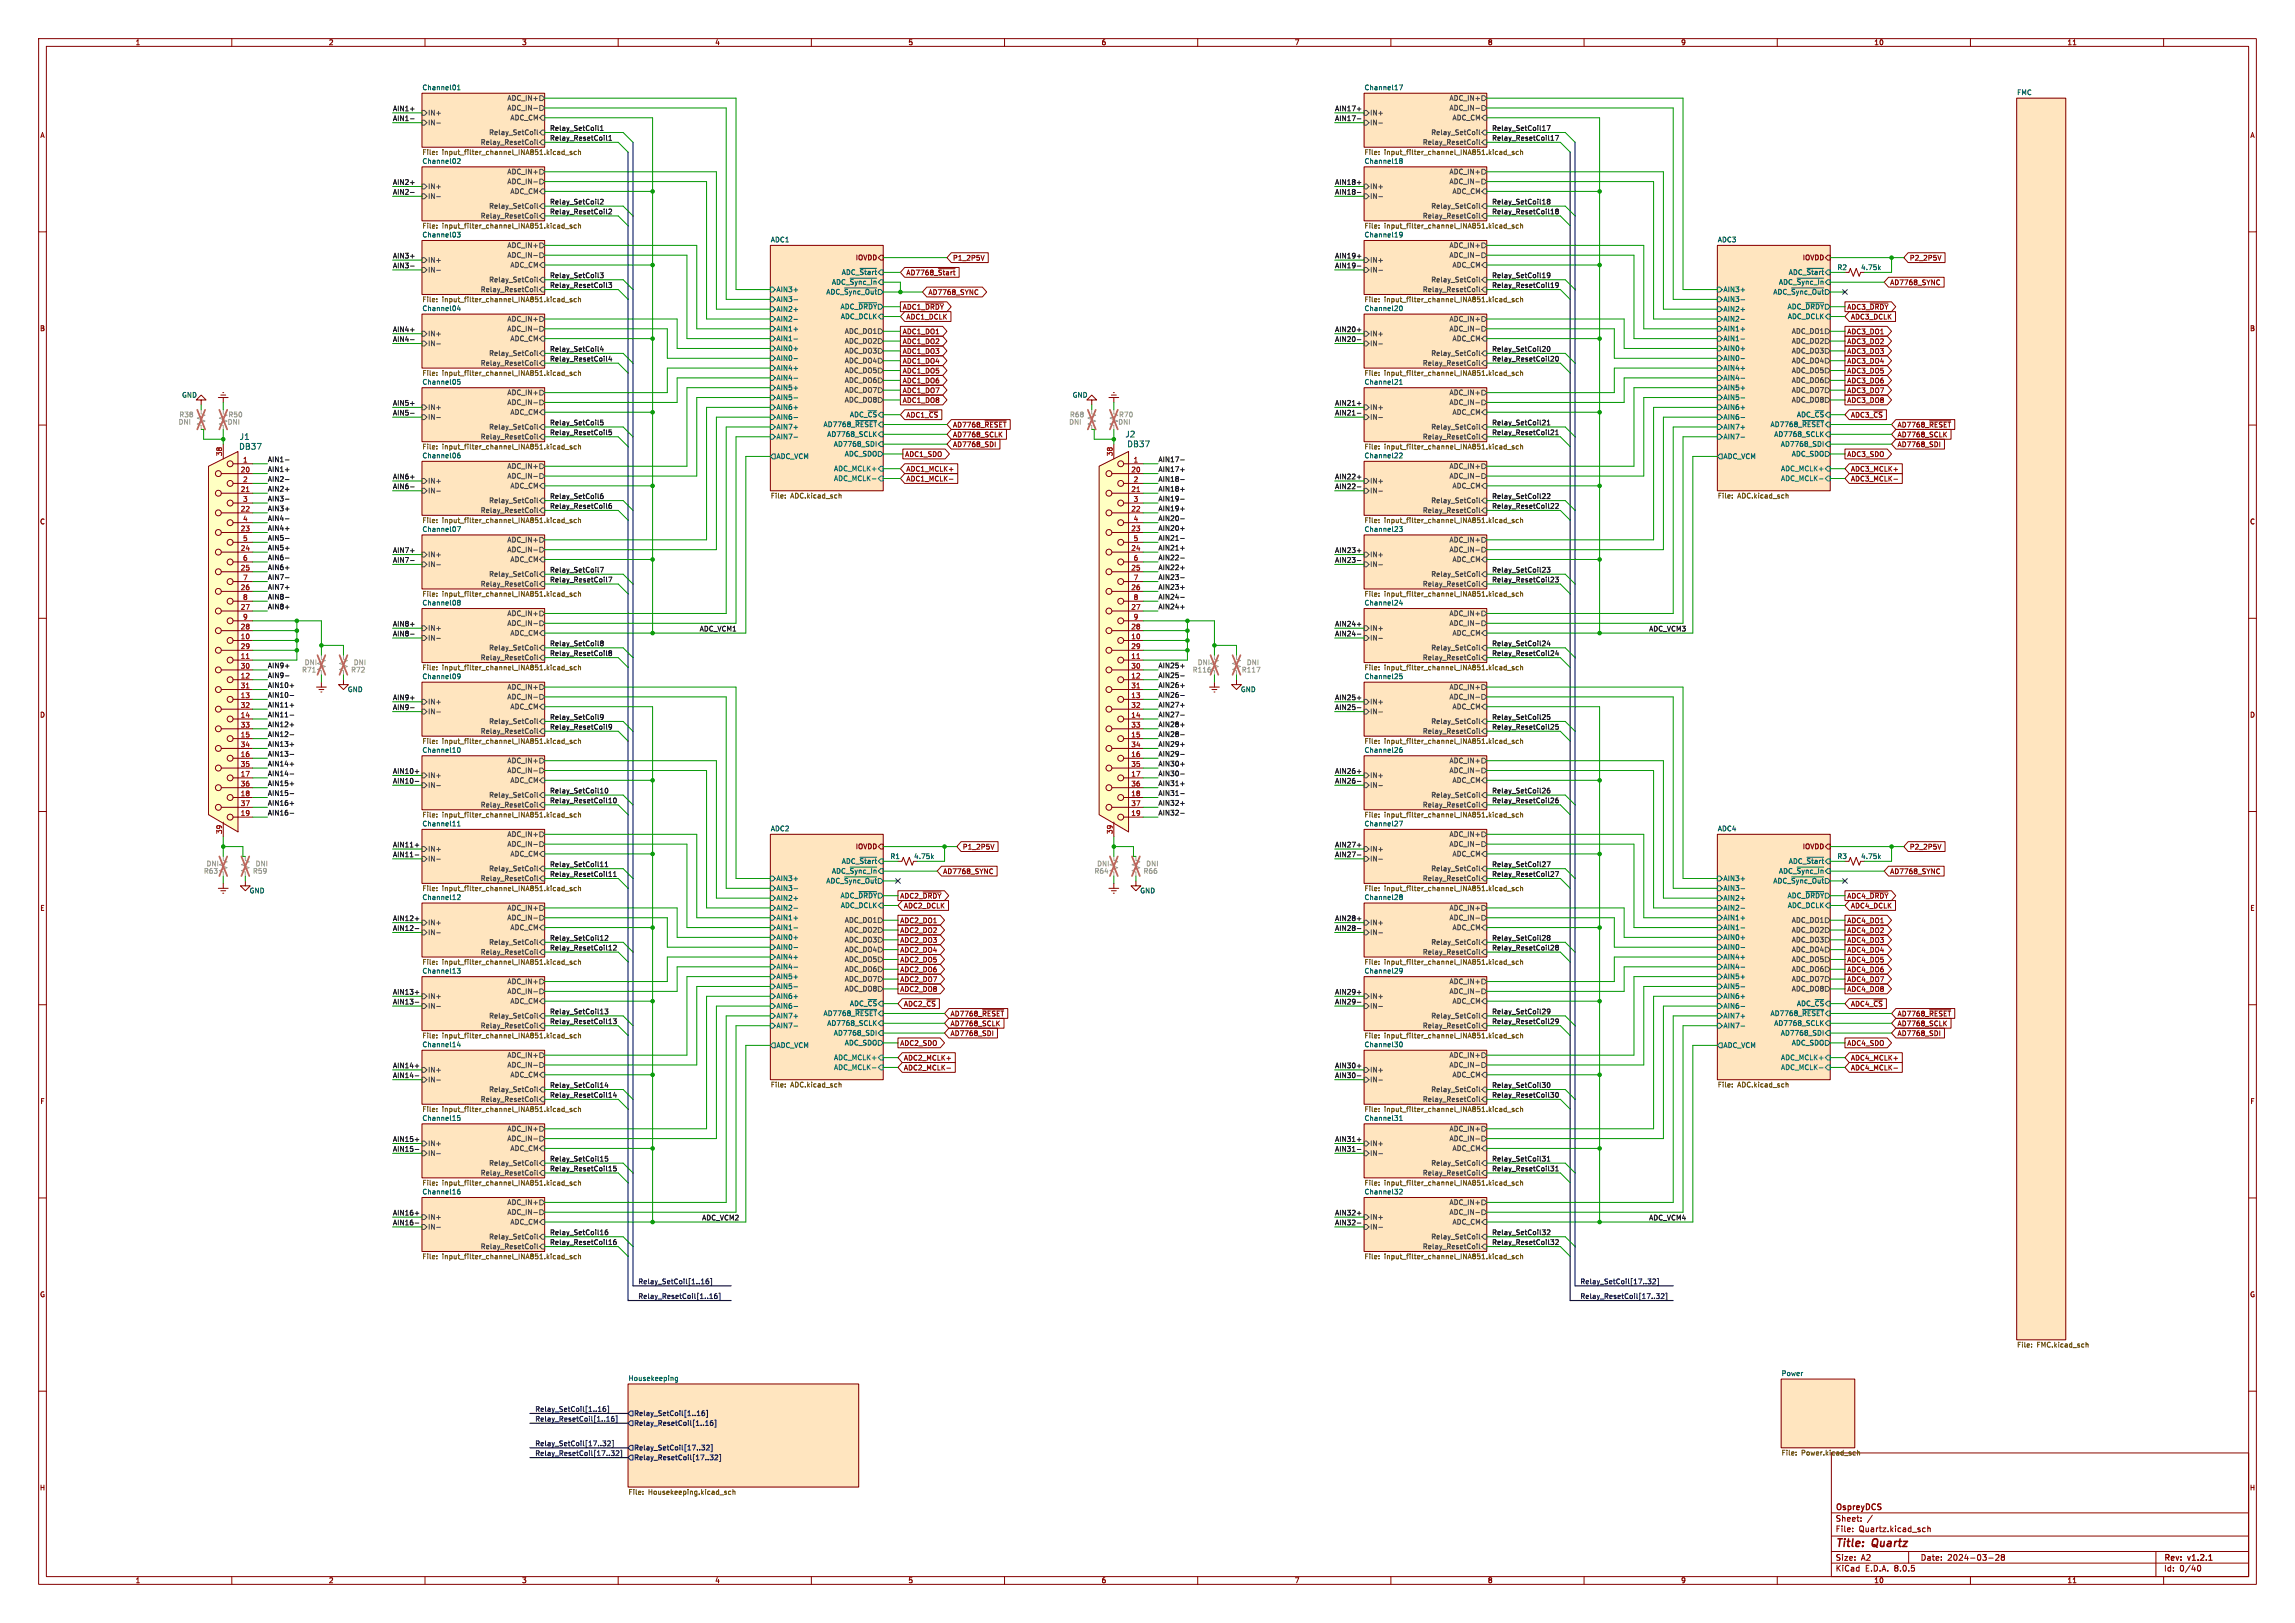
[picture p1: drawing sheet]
<svg xmlns="http://www.w3.org/2000/svg" width="594mm" height="420mm" viewBox="0 0 594 420" stroke-linecap="round" stroke-linejoin="round" font-family="sans-serif">
<defs><g id="words">
<g font-size="2.8" fill="#840000">
<text x="475" y="400.9">Title:</text>
<text x="484.7" y="400.9">Quartz</text>
</g>
<g font-size="2.1" fill="#006464">
<text x="291.2" y="113.4">J2</text>
<text x="61.8" y="116.6">DB37</text>
<text x="61.9" y="114">J1</text>
<text x="291.7" y="115.9">DB37</text>
</g>
<g font-size="2.1" fill="#840000">
<text x="475" y="394">Sheet:</text>
<text x="475" y="391.2">OspreyDCS</text>
<text x="475" y="396.7">File:</text>
<text x="481.1" y="396.7">Quartz.kicad_sch</text>
<text x="475" y="406.9">KiCad</text>
<text x="475" y="404.1">Size:</text>
<text x="481.7" y="404.1">A2</text>
<text x="482.7" y="406.9">E.D.A.</text>
<text x="490.3" y="406.9">8.0.5</text>
<text x="497" y="404.1">Date:</text>
<text x="504" y="404.1">2024-03-28</text>
<text x="560" y="404.3">Rev:</text>
<text x="560" y="406.9">Id:</text>
<text x="564.1" y="406.9">0/40</text>
<text x="566.4" y="404.3">v1.2.1</text>
</g>
<g font-size="1.8" fill="#840000">
<text x="35" y="11.9">1</text>
<text x="85" y="11.9">2</text>
<text x="135" y="11.9">3</text>
<text x="185" y="11.9">4</text>
<text x="235" y="11.9">5</text>
<text x="285" y="11.9">6</text>
<text x="335" y="11.9">7</text>
<text x="385" y="11.9">8</text>
<text x="435" y="11.9">9</text>
<text x="485" y="11.9">10</text>
<text x="535" y="11.9">11</text>
<text x="10.3" y="35.9">A</text>
<text x="582.3" y="35.9">A</text>
<text x="221.4" y="67.5">IOVDD</text>
<text x="234.5" y="71.4">AD7768_~{Start}</text>
<text x="246.5" y="67.6">P1_2P5V</text>
<text x="466.5" y="67.5">IOVDD</text>
<text x="494.2" y="67.6">P2_2P5V</text>
<text x="240.2" y="76.5">AD7768_SYNC</text>
<text x="489.1" y="74">AD7768_SYNC</text>
<text x="233.5" y="80.3">ADC1_~{DRDY}</text>
<text x="234.5" y="82.9">ADC1_DCLK</text>
<text x="478" y="80.3">ADC3_~{DRDY}</text>
<text x="479" y="82.9">ADC3_DCLK</text>
<text x="10.3" y="85.9">B</text>
<text x="233.5" y="89.2">ADC1_DO2</text>
<text x="233.5" y="86.7">ADC1_DO1</text>
<text x="478" y="86.7">ADC3_DO1</text>
<text x="478" y="89.2">ADC3_DO2</text>
<text x="582.3" y="85.9">B</text>
<text x="233.5" y="94.3">ADC1_DO4</text>
<text x="233.5" y="91.8">ADC1_DO3</text>
<text x="478" y="94.3">ADC3_DO4</text>
<text x="478" y="91.8">ADC3_DO3</text>
<text x="233.5" y="96.8">ADC1_DO5</text>
<text x="233.5" y="99.4">ADC1_DO6</text>
<text x="233.5" y="101.9">ADC1_DO7</text>
<text x="478" y="96.8">ADC3_DO5</text>
<text x="478" y="99.4">ADC3_DO6</text>
<text x="478" y="101.9">ADC3_DO7</text>
<text x="233.5" y="104.5">ADC1_DO8</text>
<text x="478" y="104.5">ADC3_DO8</text>
<text x="234.5" y="108.3">ADC1_~{CS}</text>
<text x="246.5" y="113.4">AD7768_SCLK</text>
<text x="246.5" y="110.8">AD7768_~{RESET}</text>
<text x="479" y="108.3">ADC3_~{CS}</text>
<text x="491" y="113.4">AD7768_SCLK</text>
<text x="491" y="110.8">AD7768_~{RESET}</text>
<text x="234.2" y="118.4">ADC1_SDO</text>
<text x="246.5" y="115.9">AD7768_SDI</text>
<text x="478" y="118.4">ADC3_SDO</text>
<text x="491" y="115.9">AD7768_SDI</text>
<text x="234.5" y="122.2">ADC1_MCLK+</text>
<text x="234.5" y="124.8">ADC1_MCLK-</text>
<text x="479" y="124.8">ADC3_MCLK-</text>
<text x="479" y="122.2">ADC3_MCLK+</text>
<text x="10.3" y="135.9">C</text>
<text x="582.3" y="135.9">C</text>
<text x="10.3" y="185.9">D</text>
<text x="582.3" y="185.9">D</text>
<text x="221.4" y="219.9">IOVDD</text>
<text x="249.1" y="220">P1_2P5V</text>
<text x="466.5" y="219.9">IOVDD</text>
<text x="494.2" y="220">P2_2P5V</text>
<text x="244" y="226.4">AD7768_SYNC</text>
<text x="489.1" y="226.4">AD7768_SYNC</text>
<text x="232.9" y="232.7">ADC2_~{DRDY}</text>
<text x="478" y="232.7">ADC4_~{DRDY}</text>
<text x="10.3" y="235.9">E</text>
<text x="232.9" y="239.1">ADC2_DO1</text>
<text x="233.8" y="235.3">ADC2_DCLK</text>
<text x="478" y="239.1">ADC4_DO1</text>
<text x="479" y="235.3">ADC4_DCLK</text>
<text x="582.3" y="235.9">E</text>
<text x="232.9" y="244.2">ADC2_DO3</text>
<text x="232.9" y="241.6">ADC2_DO2</text>
<text x="478" y="241.6">ADC4_DO2</text>
<text x="478" y="244.2">ADC4_DO3</text>
<text x="232.9" y="249.2">ADC2_DO5</text>
<text x="232.9" y="251.8">ADC2_DO6</text>
<text x="232.9" y="246.7">ADC2_DO4</text>
<text x="478" y="249.2">ADC4_DO5</text>
<text x="478" y="251.8">ADC4_DO6</text>
<text x="478" y="246.7">ADC4_DO4</text>
<text x="232.9" y="254.3">ADC2_DO7</text>
<text x="232.9" y="256.9">ADC2_DO8</text>
<text x="478" y="256.9">ADC4_DO8</text>
<text x="478" y="254.3">ADC4_DO7</text>
<text x="233.8" y="260.7">ADC2_~{CS}</text>
<text x="245.9" y="263.2">AD7768_~{RESET}</text>
<text x="479" y="260.7">ADC4_~{CS}</text>
<text x="491" y="263.2">AD7768_~{RESET}</text>
<text x="245.9" y="265.7">AD7768_SCLK</text>
<text x="245.9" y="268.3">AD7768_SDI</text>
<text x="491" y="265.7">AD7768_SCLK</text>
<text x="491" y="268.3">AD7768_SDI</text>
<text x="232.9" y="270.8">ADC2_SDO</text>
<text x="233.8" y="274.6">ADC2_MCLK+</text>
<text x="478" y="270.8">ADC4_SDO</text>
<text x="479" y="274.6">ADC4_MCLK+</text>
<text x="233.8" y="277.2">ADC2_MCLK-</text>
<text x="479" y="277.2">ADC4_MCLK-</text>
<text x="10.3" y="285.9">F</text>
<text x="582.3" y="285.9">F</text>
<text x="10.3" y="335.9">G</text>
<text x="582.3" y="335.9">G</text>
<text x="10.2" y="385.9">H</text>
<text x="582.2" y="385.9">H</text>
<text x="35" y="409.9">1</text>
<text x="85" y="409.9">2</text>
<text x="135" y="409.9">3</text>
<text x="185" y="409.9">4</text>
<text x="235" y="409.9">5</text>
<text x="285" y="409.9">6</text>
<text x="335" y="409.9">7</text>
<text x="385" y="409.9">8</text>
<text x="435" y="409.9">9</text>
<text x="485" y="409.9">10</text>
<text x="535" y="409.9">11</text>
</g>
<g font-size="1.8" fill="#006464">
<text x="109.2" y="23.4">Channel01</text>
<text x="353.1" y="23.4">Channel17</text>
<text x="522" y="24.7">FMC</text>
<text x="109.2" y="40.4">File:</text>
<text x="114.4" y="40.4">input_filter_channel_INA851.kicad_sch</text>
<text x="353.1" y="40.4">File:</text>
<text x="358.3" y="40.4">input_filter_channel_INA851.kicad_sch</text>
<text x="109.2" y="42.5">Channel02</text>
<text x="353.1" y="42.5">Channel18</text>
<text x="109.2" y="59.5">File:</text>
<text x="114.4" y="59.5">input_filter_channel_INA851.kicad_sch</text>
<text x="109.2" y="61.5">Channel03</text>
<text x="199.4" y="62.8">ADC1</text>
<text x="353.1" y="61.5">Channel19</text>
<text x="444.5" y="62.8">ADC3</text>
<text x="217.7" y="71.3">ADC_~{Start}</text>
<text x="462.9" y="71.3">ADC_~{Start}</text>
<text x="475.5" y="70.1">R2</text>
<text x="481.6" y="70.1">4.75k</text>
<text x="200.9" y="75.8">AIN3+</text>
<text x="213.8" y="76.4">ADC_~{Sync_Out}</text>
<text x="215.2" y="73.9">ADC_~{Sync_In}</text>
<text x="446" y="75.8">AIN3+</text>
<text x="458.9" y="76.4">ADC_~{Sync_Out}</text>
<text x="460.3" y="73.9">ADC_~{Sync_In}</text>
<text x="109.2" y="80.6">Channel04</text>
<text x="200.9" y="80.9">AIN2+</text>
<text x="200.9" y="83.4">AIN2-</text>
<text x="200.9" y="78.3">AIN3-</text>
<text x="217.4" y="80.2">ADC_~{DRDY}</text>
<text x="217.5" y="82.8">ADC_DCLK</text>
<text x="353.1" y="78.5">File:</text>
<text x="353.1" y="80.6">Channel20</text>
<text x="358.3" y="78.5">input_filter_channel_INA851.kicad_sch</text>
<text x="446" y="80.9">AIN2+</text>
<text x="446" y="83.4">AIN2-</text>
<text x="446" y="78.3">AIN3-</text>
<text x="462.6" y="80.2">ADC_~{DRDY}</text>
<text x="462.6" y="82.8">ADC_DCLK</text>
<text x="200.9" y="86">AIN1+</text>
<text x="200.9" y="88.5">AIN1-</text>
<text x="446" y="86">AIN1+</text>
<text x="446" y="88.5">AIN1-</text>
<text x="200.9" y="91">AIN0+</text>
<text x="200.9" y="93.6">AIN0-</text>
<text x="446" y="91">AIN0+</text>
<text x="446" y="93.6">AIN0-</text>
<text x="109.2" y="97.6">File:</text>
<text x="109.2" y="99.6">Channel05</text>
<text x="114.4" y="97.6">input_filter_channel_INA851.kicad_sch</text>
<text x="200.9" y="96.1">AIN4+</text>
<text x="200.9" y="98.7">AIN4-</text>
<text x="200.9" y="101.2">AIN5+</text>
<text x="353.1" y="97.6">File:</text>
<text x="353.1" y="99.6">Channel21</text>
<text x="358.3" y="97.6">input_filter_channel_INA851.kicad_sch</text>
<text x="446" y="96.1">AIN4+</text>
<text x="446" y="98.7">AIN4-</text>
<text x="446" y="101.2">AIN5+</text>
<text x="47" y="103.1">GND</text>
<text x="200.9" y="106.3">AIN6+</text>
<text x="200.9" y="103.7">AIN5-</text>
<text x="277.5" y="103.1">GND</text>
<text x="446" y="106.3">AIN6+</text>
<text x="446" y="103.7">AIN5-</text>
<text x="200.9" y="111.4">AIN7+</text>
<text x="200.9" y="108.8">AIN6-</text>
<text x="200.9" y="113.9">AIN7-</text>
<text x="213" y="110.7">AD7768_~{RESET}</text>
<text x="214" y="113.3">AD7768_SCLK</text>
<text x="219.9" y="108.2">ADC_~{CS}</text>
<text x="446" y="111.4">AIN7+</text>
<text x="446" y="108.8">AIN6-</text>
<text x="446" y="113.9">AIN7-</text>
<text x="458.1" y="110.7">AD7768_~{RESET}</text>
<text x="459.1" y="113.3">AD7768_SCLK</text>
<text x="465" y="108.2">ADC_~{CS}</text>
<text x="109.2" y="118.7">Channel06</text>
<text x="200.9" y="119">ADC_VCM</text>
<text x="215.7" y="115.8">AD7768_SDI</text>
<text x="218.5" y="118.3">ADC_SDO</text>
<text x="353.1" y="116.6">File:</text>
<text x="353.1" y="118.7">Channel22</text>
<text x="358.3" y="116.6">input_filter_channel_INA851.kicad_sch</text>
<text x="446" y="119">ADC_VCM</text>
<text x="460.8" y="115.8">AD7768_SDI</text>
<text x="463.6" y="118.3">ADC_SDO</text>
<text x="109.2" y="135.7">File:</text>
<text x="109.2" y="137.7">Channel07</text>
<text x="114.4" y="135.7">input_filter_channel_INA851.kicad_sch</text>
<text x="353.1" y="137.7">Channel23</text>
<text x="353.1" y="154.7">File:</text>
<text x="109.2" y="156.8">Channel08</text>
<text x="353.1" y="156.8">Channel24</text>
<text x="109.2" y="173.8">File:</text>
<text x="114.4" y="173.8">input_filter_channel_INA851.kicad_sch</text>
<text x="89.9" y="179.3">GND</text>
<text x="109.2" y="175.8">Channel09</text>
<text x="321" y="179.3">GND</text>
<text x="353.1" y="175.8">Channel25</text>
<text x="109.2" y="192.8">File:</text>
<text x="109.2" y="194.9">Channel10</text>
<text x="114.4" y="192.8">input_filter_channel_INA851.kicad_sch</text>
<text x="353.1" y="192.8">File:</text>
<text x="353.1" y="194.9">Channel26</text>
<text x="358.3" y="192.8">input_filter_channel_INA851.kicad_sch</text>
<text x="109.2" y="211.9">File:</text>
<text x="109.2" y="213.9">Channel11</text>
<text x="114.4" y="211.9">input_filter_channel_INA851.kicad_sch</text>
<text x="199.4" y="215.2">ADC2</text>
<text x="353.1" y="213.9">Channel27</text>
<text x="444.5" y="215.2">ADC4</text>
<text x="215.2" y="226.3">ADC_~{Sync_In}</text>
<text x="217.7" y="223.7">ADC_~{Start}</text>
<text x="230.4" y="222.5">R1</text>
<text x="236.5" y="222.5">4.75k</text>
<text x="460.3" y="226.3">ADC_~{Sync_In}</text>
<text x="462.9" y="223.7">ADC_~{Start}</text>
<text x="475.5" y="222.5">R3</text>
<text x="481.6" y="222.5">4.75k</text>
<text x="64.5" y="231.4">GND</text>
<text x="109.2" y="233">Channel12</text>
<text x="200.9" y="233.3">AIN2+</text>
<text x="200.9" y="228.2">AIN3+</text>
<text x="200.9" y="230.7">AIN3-</text>
<text x="213.8" y="228.8">ADC_~{Sync_Out}</text>
<text x="217.4" y="232.6">ADC_~{DRDY}</text>
<text x="295" y="231.4">GND</text>
<text x="353.1" y="230.9">File:</text>
<text x="353.1" y="233">Channel28</text>
<text x="358.3" y="230.9">input_filter_channel_INA851.kicad_sch</text>
<text x="446" y="233.3">AIN2+</text>
<text x="446" y="228.2">AIN3+</text>
<text x="446" y="230.7">AIN3-</text>
<text x="458.9" y="228.8">ADC_~{Sync_Out}</text>
<text x="462.6" y="232.6">ADC_~{DRDY}</text>
<text x="200.9" y="235.8">AIN2-</text>
<text x="200.9" y="238.4">AIN1+</text>
<text x="217.5" y="235.2">ADC_DCLK</text>
<text x="446" y="235.8">AIN2-</text>
<text x="446" y="238.4">AIN1+</text>
<text x="462.6" y="235.2">ADC_DCLK</text>
<text x="200.9" y="243.4">AIN0+</text>
<text x="200.9" y="246">AIN0-</text>
<text x="200.9" y="240.9">AIN1-</text>
<text x="446" y="243.4">AIN0+</text>
<text x="446" y="246">AIN0-</text>
<text x="446" y="240.9">AIN1-</text>
<text x="200.9" y="248.5">AIN4+</text>
<text x="200.9" y="251.1">AIN4-</text>
<text x="446" y="248.5">AIN4+</text>
<text x="446" y="251.1">AIN4-</text>
<text x="109.2" y="252">Channel13</text>
<text x="200.9" y="253.6">AIN5+</text>
<text x="200.9" y="256.1">AIN5-</text>
<text x="353.1" y="252">Channel29</text>
<text x="446" y="253.6">AIN5+</text>
<text x="446" y="256.1">AIN5-</text>
<text x="200.9" y="258.7">AIN6+</text>
<text x="200.9" y="263.8">AIN7+</text>
<text x="200.9" y="261.2">AIN6-</text>
<text x="213" y="263.1">AD7768_~{RESET}</text>
<text x="219.9" y="260.6">ADC_~{CS}</text>
<text x="446" y="258.7">AIN6+</text>
<text x="446" y="263.8">AIN7+</text>
<text x="446" y="261.2">AIN6-</text>
<text x="458.1" y="263.1">AD7768_~{RESET}</text>
<text x="465" y="260.6">ADC_~{CS}</text>
<text x="109.2" y="269">File:</text>
<text x="200.9" y="266.3">AIN7-</text>
<text x="214" y="265.7">AD7768_SCLK</text>
<text x="215.7" y="268.2">AD7768_SDI</text>
<text x="353.1" y="269">File:</text>
<text x="358.3" y="269">input_filter_channel_INA851.kicad_sch</text>
<text x="446" y="266.3">AIN7-</text>
<text x="459.1" y="265.7">AD7768_SCLK</text>
<text x="460.8" y="268.2">AD7768_SDI</text>
<text x="109.2" y="271.1">Channel14</text>
<text x="200.9" y="271.4">ADC_VCM</text>
<text x="218.5" y="270.7">ADC_SDO</text>
<text x="353.1" y="271.1">Channel30</text>
<text x="446" y="271.4">ADC_VCM</text>
<text x="463.6" y="270.7">ADC_SDO</text>
<text x="109.2" y="288.1">File:</text>
<text x="109.2" y="290.1">Channel15</text>
<text x="114.4" y="288.1">input_filter_channel_INA851.kicad_sch</text>
<text x="353.1" y="290.1">Channel31</text>
<text x="109.2" y="309.2">Channel16</text>
<text x="353.1" y="309.2">Channel32</text>
<text x="162.6" y="357.4">Housekeeping</text>
<text x="461" y="356.2">Power</text>
</g>
<g font-size="1.8" fill="#0f0f0f">
<text x="101.6" y="28.9">AIN1+</text>
<text x="345.4" y="28.9">AIN17+</text>
<text x="101.6" y="31.4">AIN1-</text>
<text x="142.2" y="33.9">Relay_SetCoil1</text>
<text x="345.4" y="31.4">AIN17-</text>
<text x="386.1" y="33.9">Relay_SetCoil17</text>
<text x="142.2" y="36.5">Relay_ResetCoil1</text>
<text x="386.1" y="36.5">Relay_ResetCoil17</text>
<text x="101.6" y="47.9">AIN2+</text>
<text x="345.4" y="47.9">AIN18+</text>
<text x="101.6" y="50.4">AIN2-</text>
<text x="142.2" y="53">Relay_SetCoil2</text>
<text x="345.4" y="50.4">AIN18-</text>
<text x="386.1" y="53">Relay_SetCoil18</text>
<text x="142.2" y="55.5">Relay_ResetCoil2</text>
<text x="386.1" y="55.5">Relay_ResetCoil18</text>
<text x="101.6" y="67">AIN3+</text>
<text x="101.6" y="69.5">AIN3-</text>
<text x="345.4" y="69.5">AIN19-</text>
<text x="345.4" y="67">AIN19+</text>
<text x="142.2" y="72">Relay_SetCoil3</text>
<text x="142.2" y="74.6">Relay_ResetCoil3</text>
<text x="386.1" y="72">Relay_SetCoil19</text>
<text x="386.1" y="74.6">Relay_ResetCoil19</text>
<text x="101.6" y="88.5">AIN4-</text>
<text x="101.6" y="86">AIN4+</text>
<text x="345.4" y="88.5">AIN20-</text>
<text x="345.4" y="86">AIN20+</text>
<text x="142.2" y="93.6">Relay_ResetCoil4</text>
<text x="142.2" y="91.1">Relay_SetCoil4</text>
<text x="386.1" y="91.1">Relay_SetCoil20</text>
<text x="386.1" y="93.6">Relay_ResetCoil20</text>
<text x="101.6" y="105.1">AIN5+</text>
<text x="101.6" y="107.6">AIN5-</text>
<text x="345.4" y="105.1">AIN21+</text>
<text x="345.4" y="107.6">AIN21-</text>
<text x="142.2" y="112.7">Relay_ResetCoil5</text>
<text x="142.2" y="110.1">Relay_SetCoil5</text>
<text x="386.1" y="110.1">Relay_SetCoil21</text>
<text x="386.1" y="112.7">Relay_ResetCoil21</text>
<text x="69.2" y="119.7">AIN1-</text>
<text x="299.7" y="119.7">AIN17-</text>
<text x="69.2" y="124.7">AIN2-</text>
<text x="69.2" y="122.2">AIN1+</text>
<text x="101.6" y="124.1">AIN6+</text>
<text x="299.7" y="124.7">AIN18-</text>
<text x="299.7" y="122.2">AIN17+</text>
<text x="345.4" y="124.1">AIN22+</text>
<text x="69.2" y="129.8">AIN3-</text>
<text x="69.2" y="127.3">AIN2+</text>
<text x="101.6" y="126.6">AIN6-</text>
<text x="142.2" y="131.7">Relay_ResetCoil6</text>
<text x="142.2" y="129.2">Relay_SetCoil6</text>
<text x="299.7" y="129.8">AIN19-</text>
<text x="299.7" y="127.3">AIN18+</text>
<text x="345.4" y="126.6">AIN22-</text>
<text x="386.1" y="129.2">Relay_SetCoil22</text>
<text x="386.1" y="131.7">Relay_ResetCoil22</text>
<text x="69.2" y="132.4">AIN3+</text>
<text x="69.2" y="134.9">AIN4-</text>
<text x="69.2" y="137.4">AIN4+</text>
<text x="299.7" y="134.9">AIN20-</text>
<text x="299.7" y="132.4">AIN19+</text>
<text x="299.7" y="137.4">AIN20+</text>
<text x="69.2" y="142.5">AIN5+</text>
<text x="69.2" y="140">AIN5-</text>
<text x="101.6" y="143.2">AIN7+</text>
<text x="299.7" y="142.5">AIN21+</text>
<text x="299.7" y="140">AIN21-</text>
<text x="345.4" y="143.2">AIN23+</text>
<text x="69.2" y="147.6">AIN6+</text>
<text x="69.2" y="145.1">AIN6-</text>
<text x="101.6" y="145.7">AIN7-</text>
<text x="142.2" y="148.2">Relay_SetCoil7</text>
<text x="299.7" y="145.1">AIN22-</text>
<text x="299.7" y="147.6">AIN22+</text>
<text x="345.4" y="145.7">AIN23-</text>
<text x="386.1" y="148.2">Relay_SetCoil23</text>
<text x="69.2" y="155.2">AIN8-</text>
<text x="69.2" y="150.1">AIN7-</text>
<text x="69.2" y="152.7">AIN7+</text>
<text x="142.2" y="150.8">Relay_ResetCoil7</text>
<text x="299.7" y="155.2">AIN24-</text>
<text x="299.7" y="150.1">AIN23-</text>
<text x="299.7" y="152.7">AIN23+</text>
<text x="386.1" y="150.8">Relay_ResetCoil23</text>
<text x="69.2" y="157.8">AIN8+</text>
<text x="299.7" y="157.8">AIN24+</text>
<text x="101.6" y="164.7">AIN8-</text>
<text x="101.6" y="162.2">AIN8+</text>
<text x="142.2" y="167.3">Relay_SetCoil8</text>
<text x="181" y="163.5">ADC_VCM1</text>
<text x="345.4" y="162.2">AIN24+</text>
<text x="345.4" y="164.7">AIN24-</text>
<text x="386.1" y="167.3">Relay_SetCoil24</text>
<text x="426.7" y="163.5">ADC_VCM3</text>
<text x="69.2" y="173">AIN9+</text>
<text x="142.2" y="169.8">Relay_ResetCoil8</text>
<text x="299.7" y="173">AIN25+</text>
<text x="386.1" y="169.8">Relay_ResetCoil24</text>
<text x="69.2" y="175.5">AIN9-</text>
<text x="69.2" y="178.1">AIN10+</text>
<text x="299.7" y="175.5">AIN25-</text>
<text x="299.7" y="178.1">AIN26+</text>
<text x="69.2" y="185.7">AIN11-</text>
<text x="69.2" y="183.2">AIN11+</text>
<text x="69.2" y="180.6">AIN10-</text>
<text x="101.6" y="183.8">AIN9-</text>
<text x="101.6" y="181.3">AIN9+</text>
<text x="299.7" y="185.7">AIN27-</text>
<text x="299.7" y="180.6">AIN26-</text>
<text x="299.7" y="183.2">AIN27+</text>
<text x="345.4" y="183.8">AIN25-</text>
<text x="345.4" y="181.3">AIN25+</text>
<text x="69.2" y="190.8">AIN12-</text>
<text x="69.2" y="188.2">AIN12+</text>
<text x="142.2" y="186.3">Relay_SetCoil9</text>
<text x="142.2" y="188.9">Relay_ResetCoil9</text>
<text x="299.7" y="188.2">AIN28+</text>
<text x="299.7" y="190.8">AIN28-</text>
<text x="386.1" y="186.3">Relay_SetCoil25</text>
<text x="386.1" y="188.9">Relay_ResetCoil25</text>
<text x="69.2" y="193.3">AIN13+</text>
<text x="69.2" y="195.9">AIN13-</text>
<text x="299.7" y="195.9">AIN29-</text>
<text x="299.7" y="193.3">AIN29+</text>
<text x="69.2" y="203.5">AIN15+</text>
<text x="69.2" y="198.4">AIN14+</text>
<text x="69.2" y="200.9">AIN14-</text>
<text x="101.6" y="202.9">AIN10-</text>
<text x="101.6" y="200.3">AIN10+</text>
<text x="299.7" y="200.9">AIN30-</text>
<text x="299.7" y="198.4">AIN30+</text>
<text x="299.7" y="203.5">AIN31+</text>
<text x="345.4" y="202.9">AIN26-</text>
<text x="345.4" y="200.3">AIN26+</text>
<text x="69.2" y="208.6">AIN16+</text>
<text x="69.2" y="206">AIN15-</text>
<text x="142.2" y="205.4">Relay_SetCoil10</text>
<text x="142.2" y="207.9">Relay_ResetCoil10</text>
<text x="299.7" y="206">AIN31-</text>
<text x="299.7" y="208.6">AIN32+</text>
<text x="386.1" y="207.9">Relay_ResetCoil26</text>
<text x="386.1" y="205.4">Relay_SetCoil26</text>
<text x="69.2" y="211.1">AIN16-</text>
<text x="299.7" y="211.1">AIN32-</text>
<text x="101.6" y="219.4">AIN11+</text>
<text x="101.6" y="221.9">AIN11-</text>
<text x="345.4" y="221.9">AIN27-</text>
<text x="345.4" y="219.4">AIN27+</text>
<text x="142.2" y="227">Relay_ResetCoil11</text>
<text x="142.2" y="224.4">Relay_SetCoil11</text>
<text x="386.1" y="224.4">Relay_SetCoil27</text>
<text x="386.1" y="227">Relay_ResetCoil27</text>
<text x="101.6" y="238.4">AIN12+</text>
<text x="345.4" y="238.4">AIN28+</text>
<text x="101.6" y="241">AIN12-</text>
<text x="142.2" y="243.5">Relay_SetCoil12</text>
<text x="345.4" y="241">AIN28-</text>
<text x="386.1" y="243.5">Relay_SetCoil28</text>
<text x="142.2" y="246">Relay_ResetCoil12</text>
<text x="386.1" y="246">Relay_ResetCoil28</text>
<text x="101.6" y="257.5">AIN13+</text>
<text x="345.4" y="257.5">AIN29+</text>
<text x="101.6" y="260">AIN13-</text>
<text x="142.2" y="262.5">Relay_SetCoil13</text>
<text x="345.4" y="260">AIN29-</text>
<text x="386.1" y="262.5">Relay_SetCoil29</text>
<text x="142.2" y="265.1">Relay_ResetCoil13</text>
<text x="386.1" y="265.1">Relay_ResetCoil29</text>
<text x="101.6" y="279.1">AIN14-</text>
<text x="101.6" y="276.5">AIN14+</text>
<text x="142.2" y="281.6">Relay_SetCoil14</text>
<text x="345.4" y="279.1">AIN30-</text>
<text x="345.4" y="276.5">AIN30+</text>
<text x="386.1" y="281.6">Relay_SetCoil30</text>
<text x="142.2" y="284.1">Relay_ResetCoil14</text>
<text x="386.1" y="284.1">Relay_ResetCoil30</text>
<text x="101.6" y="298.1">AIN15-</text>
<text x="101.6" y="295.6">AIN15+</text>
<text x="345.4" y="298.1">AIN31-</text>
<text x="345.4" y="295.6">AIN31+</text>
<text x="142.2" y="303.2">Relay_ResetCoil15</text>
<text x="142.2" y="300.6">Relay_SetCoil15</text>
<text x="386.1" y="300.6">Relay_SetCoil31</text>
<text x="386.1" y="303.2">Relay_ResetCoil31</text>
<text x="101.6" y="314.6">AIN16+</text>
<text x="101.6" y="317.2">AIN16-</text>
<text x="181.6" y="315.9">ADC_VCM2</text>
<text x="345.4" y="314.6">AIN32+</text>
<text x="345.4" y="317.2">AIN32-</text>
<text x="426.7" y="315.9">ADC_VCM4</text>
<text x="142.2" y="319.7">Relay_SetCoil16</text>
<text x="142.2" y="322.2">Relay_ResetCoil16</text>
<text x="386.1" y="319.7">Relay_SetCoil32</text>
<text x="386.1" y="322.2">Relay_ResetCoil32</text>
</g>
<g font-size="1.8" fill="#484848">
<text x="131.2" y="28.8">ADC_IN-</text>
<text x="131.2" y="26.3">ADC_IN+</text>
<text x="375" y="28.8">ADC_IN-</text>
<text x="375" y="26.3">ADC_IN+</text>
<text x="110.7" y="32.6">IN-</text>
<text x="110.7" y="30.1">IN+</text>
<text x="126.5" y="35.2">Relay_SetCoil</text>
<text x="132" y="31.3">ADC_CM</text>
<text x="354.5" y="32.6">IN-</text>
<text x="354.5" y="30.1">IN+</text>
<text x="370.3" y="35.2">Relay_SetCoil</text>
<text x="375.8" y="31.3">ADC_CM</text>
<text x="124.3" y="37.7">Relay_ResetCoil</text>
<text x="368.1" y="37.7">Relay_ResetCoil</text>
<text x="131.2" y="47.9">ADC_IN-</text>
<text x="131.2" y="45.3">ADC_IN+</text>
<text x="375" y="47.9">ADC_IN-</text>
<text x="375" y="45.3">ADC_IN+</text>
<text x="110.7" y="51.7">IN-</text>
<text x="110.7" y="49.1">IN+</text>
<text x="132" y="50.4">ADC_CM</text>
<text x="354.5" y="51.7">IN-</text>
<text x="354.5" y="49.1">IN+</text>
<text x="375.8" y="50.4">ADC_CM</text>
<text x="124.3" y="56.7">Relay_ResetCoil</text>
<text x="126.5" y="54.2">Relay_SetCoil</text>
<text x="368.1" y="56.7">Relay_ResetCoil</text>
<text x="370.3" y="54.2">Relay_SetCoil</text>
<text x="131.2" y="64.4">ADC_IN+</text>
<text x="375" y="64.4">ADC_IN+</text>
<text x="110.7" y="70.7">IN-</text>
<text x="110.7" y="68.2">IN+</text>
<text x="131.2" y="66.9">ADC_IN-</text>
<text x="132" y="69.4">ADC_CM</text>
<text x="354.5" y="70.7">IN-</text>
<text x="354.5" y="68.2">IN+</text>
<text x="375" y="66.9">ADC_IN-</text>
<text x="375.8" y="69.4">ADC_CM</text>
<text x="124.3" y="75.8">Relay_ResetCoil</text>
<text x="126.5" y="73.3">Relay_SetCoil</text>
<text x="368.1" y="75.8">Relay_ResetCoil</text>
<text x="370.3" y="73.3">Relay_SetCoil</text>
<text x="131.2" y="83.4">ADC_IN+</text>
<text x="375" y="83.4">ADC_IN+</text>
<text x="110.7" y="89.8">IN-</text>
<text x="110.7" y="87.2">IN+</text>
<text x="131.2" y="86">ADC_IN-</text>
<text x="132" y="88.5">ADC_CM</text>
<text x="218.5" y="89.1">ADC_DO2</text>
<text x="218.5" y="86.6">ADC_DO1</text>
<text x="354.5" y="89.8">IN-</text>
<text x="354.5" y="87.2">IN+</text>
<text x="375" y="86">ADC_IN-</text>
<text x="375.8" y="88.5">ADC_CM</text>
<text x="463.6" y="89.1">ADC_DO2</text>
<text x="463.6" y="86.6">ADC_DO1</text>
<text x="124.3" y="94.8">Relay_ResetCoil</text>
<text x="126.5" y="92.3">Relay_SetCoil</text>
<text x="218.5" y="91.7">ADC_DO3</text>
<text x="218.5" y="94.2">ADC_DO4</text>
<text x="368.1" y="94.8">Relay_ResetCoil</text>
<text x="370.3" y="92.3">Relay_SetCoil</text>
<text x="463.6" y="91.7">ADC_DO3</text>
<text x="463.6" y="94.2">ADC_DO4</text>
<text x="218.5" y="96.7">ADC_DO5</text>
<text x="218.5" y="99.3">ADC_DO6</text>
<text x="218.5" y="101.8">ADC_DO7</text>
<text x="463.6" y="96.7">ADC_DO5</text>
<text x="463.6" y="99.3">ADC_DO6</text>
<text x="463.6" y="101.8">ADC_DO7</text>
<text x="110.7" y="106.3">IN+</text>
<text x="131.2" y="105">ADC_IN-</text>
<text x="131.2" y="102.5">ADC_IN+</text>
<text x="132" y="107.5">ADC_CM</text>
<text x="218.5" y="104.4">ADC_DO8</text>
<text x="354.5" y="106.3">IN+</text>
<text x="375" y="105">ADC_IN-</text>
<text x="375" y="102.5">ADC_IN+</text>
<text x="375.8" y="107.5">ADC_CM</text>
<text x="463.6" y="104.4">ADC_DO8</text>
<text x="110.7" y="108.8">IN-</text>
<text x="124.3" y="113.9">Relay_ResetCoil</text>
<text x="126.5" y="111.4">Relay_SetCoil</text>
<text x="354.5" y="108.8">IN-</text>
<text x="368.1" y="113.9">Relay_ResetCoil</text>
<text x="370.3" y="111.4">Relay_SetCoil</text>
<text x="110.7" y="125.3">IN+</text>
<text x="131.2" y="124.1">ADC_IN-</text>
<text x="131.2" y="121.5">ADC_IN+</text>
<text x="354.5" y="125.3">IN+</text>
<text x="375" y="124.1">ADC_IN-</text>
<text x="375" y="121.5">ADC_IN+</text>
<text x="110.7" y="127.9">IN-</text>
<text x="126.5" y="130.4">Relay_SetCoil</text>
<text x="132" y="126.6">ADC_CM</text>
<text x="354.5" y="127.9">IN-</text>
<text x="370.3" y="130.4">Relay_SetCoil</text>
<text x="375.8" y="126.6">ADC_CM</text>
<text x="124.3" y="132.9">Relay_ResetCoil</text>
<text x="368.1" y="132.9">Relay_ResetCoil</text>
<text x="131.2" y="143.1">ADC_IN-</text>
<text x="131.2" y="140.6">ADC_IN+</text>
<text x="375" y="143.1">ADC_IN-</text>
<text x="375" y="140.6">ADC_IN+</text>
<text x="110.7" y="146.9">IN-</text>
<text x="110.7" y="144.4">IN+</text>
<text x="126.5" y="149.5">Relay_SetCoil</text>
<text x="132" y="145.6">ADC_CM</text>
<text x="354.5" y="146.9">IN-</text>
<text x="354.5" y="144.4">IN+</text>
<text x="370.3" y="149.5">Relay_SetCoil</text>
<text x="375.8" y="145.6">ADC_CM</text>
<text x="124.3" y="152">Relay_ResetCoil</text>
<text x="368.1" y="152">Relay_ResetCoil</text>
<text x="131.2" y="159.6">ADC_IN+</text>
<text x="375" y="159.6">ADC_IN+</text>
<text x="110.7" y="166">IN-</text>
<text x="110.7" y="163.4">IN+</text>
<text x="131.2" y="162.2">ADC_IN-</text>
<text x="132" y="164.7">ADC_CM</text>
<text x="354.5" y="166">IN-</text>
<text x="354.5" y="163.4">IN+</text>
<text x="375" y="162.2">ADC_IN-</text>
<text x="375.8" y="164.7">ADC_CM</text>
<text x="124.3" y="171">Relay_ResetCoil</text>
<text x="126.5" y="168.5">Relay_SetCoil</text>
<text x="368.1" y="171">Relay_ResetCoil</text>
<text x="370.3" y="168.5">Relay_SetCoil</text>
<text x="131.2" y="178.7">ADC_IN+</text>
<text x="375" y="178.7">ADC_IN+</text>
<text x="110.7" y="185">IN-</text>
<text x="110.7" y="182.5">IN+</text>
<text x="131.2" y="181.2">ADC_IN-</text>
<text x="132" y="183.7">ADC_CM</text>
<text x="354.5" y="185">IN-</text>
<text x="354.5" y="182.5">IN+</text>
<text x="375" y="181.2">ADC_IN-</text>
<text x="375.8" y="183.7">ADC_CM</text>
<text x="124.3" y="190.1">Relay_ResetCoil</text>
<text x="126.5" y="187.6">Relay_SetCoil</text>
<text x="368.1" y="190.1">Relay_ResetCoil</text>
<text x="370.3" y="187.6">Relay_SetCoil</text>
<text x="131.2" y="197.7">ADC_IN+</text>
<text x="375" y="197.7">ADC_IN+</text>
<text x="110.7" y="201.5">IN+</text>
<text x="131.2" y="200.3">ADC_IN-</text>
<text x="132" y="202.8">ADC_CM</text>
<text x="354.5" y="201.5">IN+</text>
<text x="375" y="200.3">ADC_IN-</text>
<text x="375.8" y="202.8">ADC_CM</text>
<text x="110.7" y="204.1">IN-</text>
<text x="124.3" y="209.1">Relay_ResetCoil</text>
<text x="126.5" y="206.6">Relay_SetCoil</text>
<text x="354.5" y="204.1">IN-</text>
<text x="368.1" y="209.1">Relay_ResetCoil</text>
<text x="370.3" y="206.6">Relay_SetCoil</text>
<text x="110.7" y="220.6">IN+</text>
<text x="131.2" y="219.3">ADC_IN-</text>
<text x="131.2" y="216.8">ADC_IN+</text>
<text x="132" y="221.8">ADC_CM</text>
<text x="354.5" y="220.6">IN+</text>
<text x="375" y="219.3">ADC_IN-</text>
<text x="375" y="216.8">ADC_IN+</text>
<text x="375.8" y="221.8">ADC_CM</text>
<text x="110.7" y="223.1">IN-</text>
<text x="126.5" y="225.7">Relay_SetCoil</text>
<text x="354.5" y="223.1">IN-</text>
<text x="370.3" y="225.7">Relay_SetCoil</text>
<text x="124.3" y="228.2">Relay_ResetCoil</text>
<text x="368.1" y="228.2">Relay_ResetCoil</text>
<text x="110.7" y="239.6">IN+</text>
<text x="131.2" y="238.4">ADC_IN-</text>
<text x="131.2" y="235.8">ADC_IN+</text>
<text x="218.5" y="239">ADC_DO1</text>
<text x="354.5" y="239.6">IN+</text>
<text x="375" y="238.4">ADC_IN-</text>
<text x="375" y="235.8">ADC_IN+</text>
<text x="463.6" y="239">ADC_DO1</text>
<text x="110.7" y="242.2">IN-</text>
<text x="126.5" y="244.7">Relay_SetCoil</text>
<text x="132" y="240.9">ADC_CM</text>
<text x="218.5" y="244.1">ADC_DO3</text>
<text x="218.5" y="241.5">ADC_DO2</text>
<text x="354.5" y="242.2">IN-</text>
<text x="370.3" y="244.7">Relay_SetCoil</text>
<text x="375.8" y="240.9">ADC_CM</text>
<text x="463.6" y="244.1">ADC_DO3</text>
<text x="463.6" y="241.5">ADC_DO2</text>
<text x="124.3" y="247.2">Relay_ResetCoil</text>
<text x="218.5" y="249.1">ADC_DO5</text>
<text x="218.5" y="246.6">ADC_DO4</text>
<text x="218.5" y="251.7">ADC_DO6</text>
<text x="368.1" y="247.2">Relay_ResetCoil</text>
<text x="463.6" y="249.1">ADC_DO5</text>
<text x="463.6" y="246.6">ADC_DO4</text>
<text x="463.6" y="251.7">ADC_DO6</text>
<text x="131.2" y="257.4">ADC_IN-</text>
<text x="131.2" y="254.9">ADC_IN+</text>
<text x="218.5" y="254.2">ADC_DO7</text>
<text x="218.5" y="256.8">ADC_DO8</text>
<text x="375" y="257.4">ADC_IN-</text>
<text x="375" y="254.9">ADC_IN+</text>
<text x="463.6" y="254.2">ADC_DO7</text>
<text x="463.6" y="256.8">ADC_DO8</text>
<text x="110.7" y="261.2">IN-</text>
<text x="110.7" y="258.7">IN+</text>
<text x="126.5" y="263.8">Relay_SetCoil</text>
<text x="132" y="259.9">ADC_CM</text>
<text x="354.5" y="261.2">IN-</text>
<text x="354.5" y="258.7">IN+</text>
<text x="370.3" y="263.8">Relay_SetCoil</text>
<text x="375.8" y="259.9">ADC_CM</text>
<text x="124.3" y="266.3">Relay_ResetCoil</text>
<text x="368.1" y="266.3">Relay_ResetCoil</text>
<text x="131.2" y="273.9">ADC_IN+</text>
<text x="375" y="273.9">ADC_IN+</text>
<text x="110.7" y="280.3">IN-</text>
<text x="110.7" y="277.7">IN+</text>
<text x="131.2" y="276.5">ADC_IN-</text>
<text x="132" y="279">ADC_CM</text>
<text x="354.5" y="280.3">IN-</text>
<text x="354.5" y="277.7">IN+</text>
<text x="375" y="276.5">ADC_IN-</text>
<text x="375.8" y="279">ADC_CM</text>
<text x="124.3" y="285.3">Relay_ResetCoil</text>
<text x="126.5" y="282.8">Relay_SetCoil</text>
<text x="368.1" y="285.3">Relay_ResetCoil</text>
<text x="370.3" y="282.8">Relay_SetCoil</text>
<text x="131.2" y="293">ADC_IN+</text>
<text x="375" y="293">ADC_IN+</text>
<text x="110.7" y="299.3">IN-</text>
<text x="110.7" y="296.8">IN+</text>
<text x="131.2" y="295.5">ADC_IN-</text>
<text x="132" y="298">ADC_CM</text>
<text x="354.5" y="299.3">IN-</text>
<text x="354.5" y="296.8">IN+</text>
<text x="375" y="295.5">ADC_IN-</text>
<text x="375.8" y="298">ADC_CM</text>
<text x="124.3" y="304.4">Relay_ResetCoil</text>
<text x="126.5" y="301.9">Relay_SetCoil</text>
<text x="368.1" y="304.4">Relay_ResetCoil</text>
<text x="370.3" y="301.9">Relay_SetCoil</text>
<text x="110.7" y="315.8">IN+</text>
<text x="131.2" y="314.6">ADC_IN-</text>
<text x="131.2" y="312">ADC_IN+</text>
<text x="132" y="317.1">ADC_CM</text>
<text x="354.5" y="315.8">IN+</text>
<text x="375" y="314.6">ADC_IN-</text>
<text x="375" y="312">ADC_IN+</text>
<text x="375.8" y="317.1">ADC_CM</text>
<text x="110.7" y="318.4">IN-</text>
<text x="124.3" y="323.4">Relay_ResetCoil</text>
<text x="126.5" y="320.9">Relay_SetCoil</text>
<text x="354.5" y="318.4">IN-</text>
<text x="368.1" y="323.4">Relay_ResetCoil</text>
<text x="370.3" y="320.9">Relay_SetCoil</text>
</g>
<g font-size="1.8" fill="#725600">
<text x="353.1" y="59.5">File:</text>
<text x="358.3" y="59.5">input_filter_channel_INA851.kicad_sch</text>
<text x="109.2" y="78.5">File:</text>
<text x="114.4" y="78.5">input_filter_channel_INA851.kicad_sch</text>
<text x="109.2" y="116.6">File:</text>
<text x="114.4" y="116.6">input_filter_channel_INA851.kicad_sch</text>
<text x="199.4" y="129.3">File:</text>
<text x="204.6" y="129.3">ADC.kicad_sch</text>
<text x="444.5" y="129.3">File:</text>
<text x="449.7" y="129.3">ADC.kicad_sch</text>
<text x="353.1" y="135.7">File:</text>
<text x="358.3" y="135.7">input_filter_channel_INA851.kicad_sch</text>
<text x="109.2" y="154.7">File:</text>
<text x="114.4" y="154.7">input_filter_channel_INA851.kicad_sch</text>
<text x="358.3" y="154.7">input_filter_channel_INA851.kicad_sch</text>
<text x="353.1" y="173.8">File:</text>
<text x="358.3" y="173.8">input_filter_channel_INA851.kicad_sch</text>
<text x="353.1" y="211.9">File:</text>
<text x="358.3" y="211.9">input_filter_channel_INA851.kicad_sch</text>
<text x="109.2" y="230.9">File:</text>
<text x="114.4" y="230.9">input_filter_channel_INA851.kicad_sch</text>
<text x="109.2" y="250">File:</text>
<text x="114.4" y="250">input_filter_channel_INA851.kicad_sch</text>
<text x="353.1" y="250">File:</text>
<text x="358.3" y="250">input_filter_channel_INA851.kicad_sch</text>
<text x="114.4" y="269">input_filter_channel_INA851.kicad_sch</text>
<text x="199.4" y="281.7">File:</text>
<text x="204.6" y="281.7">ADC.kicad_sch</text>
<text x="444.5" y="281.7">File:</text>
<text x="449.7" y="281.7">ADC.kicad_sch</text>
<text x="353.1" y="288.1">File:</text>
<text x="358.3" y="288.1">input_filter_channel_INA851.kicad_sch</text>
<text x="109.2" y="307.1">File:</text>
<text x="114.4" y="307.1">input_filter_channel_INA851.kicad_sch</text>
<text x="353.1" y="307.1">File:</text>
<text x="358.3" y="307.1">input_filter_channel_INA851.kicad_sch</text>
<text x="109.2" y="326.2">File:</text>
<text x="114.4" y="326.2">input_filter_channel_INA851.kicad_sch</text>
<text x="353.1" y="326.2">File:</text>
<text x="358.3" y="326.2">input_filter_channel_INA851.kicad_sch</text>
<text x="522" y="349">File:</text>
<text x="527.2" y="349">FMC.kicad_sch</text>
<text x="461" y="377">File:</text>
<text x="466.2" y="377">Power.kicad_sch</text>
<text x="162.6" y="387.1">File:</text>
<text x="167.8" y="387.1">Housekeeping.kicad_sch</text>
</g>
<g font-size="1.8" fill="#989898">
<text x="46.1" y="110.1">DNI</text>
<text x="46.3" y="108.2">R38</text>
<text x="58.8" y="110.1">DNI</text>
<text x="59" y="108.2">R50</text>
<text x="276.6" y="110.1">DNI</text>
<text x="276.8" y="108.2">R68</text>
<text x="289.3" y="110.1">DNI</text>
<text x="289.5" y="108.2">R70</text>
<text x="78.7" y="172.3">DNI</text>
<text x="91.4" y="172.3">DNI</text>
<text x="309.9" y="172.3">DNI</text>
<text x="322.6" y="172.3">DNI</text>
<text x="78.1" y="174.2">R71</text>
<text x="90.8" y="174.2">R72</text>
<text x="308.6" y="174.2">R116</text>
<text x="321.3" y="174.2">R117</text>
<text x="52.7" y="226.3">R63</text>
<text x="53.3" y="224.4">DNI</text>
<text x="65.4" y="226.3">R59</text>
<text x="66" y="224.4">DNI</text>
<text x="283.2" y="226.3">R64</text>
<text x="283.9" y="224.4">DNI</text>
<text x="295.9" y="226.3">R66</text>
<text x="296.6" y="224.4">DNI</text>
</g>
<g font-size="1.8" fill="#a90000">
<text x="57.5" y="118.2" transform="rotate(-90 57.5 118.2)">38</text>
<text x="62.8" y="119.8">1</text>
<text x="288" y="118.2" transform="rotate(-90 288 118.2)">38</text>
<text x="293.3" y="119.8">1</text>
<text x="62.2" y="122.3">20</text>
<text x="62.8" y="124.8">2</text>
<text x="292.7" y="122.3">20</text>
<text x="293.3" y="124.8">2</text>
<text x="62.2" y="127.4">21</text>
<text x="62.8" y="129.9">3</text>
<text x="292.7" y="127.4">21</text>
<text x="293.3" y="129.9">3</text>
<text x="62.2" y="132.5">22</text>
<text x="62.2" y="137.5">23</text>
<text x="62.8" y="135">4</text>
<text x="292.7" y="132.5">22</text>
<text x="292.7" y="137.5">23</text>
<text x="293.3" y="135">4</text>
<text x="62.2" y="142.6">24</text>
<text x="62.8" y="140.1">5</text>
<text x="292.7" y="142.6">24</text>
<text x="293.3" y="140.1">5</text>
<text x="62.2" y="147.7">25</text>
<text x="62.8" y="145.2">6</text>
<text x="292.7" y="147.7">25</text>
<text x="293.3" y="145.2">6</text>
<text x="62.2" y="152.8">26</text>
<text x="62.8" y="150.2">7</text>
<text x="62.8" y="155.3">8</text>
<text x="292.7" y="152.8">26</text>
<text x="293.3" y="150.2">7</text>
<text x="293.3" y="155.3">8</text>
<text x="62.2" y="157.9">27</text>
<text x="62.8" y="160.4">9</text>
<text x="292.7" y="157.9">27</text>
<text x="293.3" y="160.4">9</text>
<text x="62.2" y="165.5">10</text>
<text x="62.2" y="162.9">28</text>
<text x="292.7" y="165.5">10</text>
<text x="292.7" y="162.9">28</text>
<text x="62.2" y="170.6">11</text>
<text x="62.2" y="168">29</text>
<text x="62.2" y="173.1">30</text>
<text x="292.7" y="170.6">11</text>
<text x="292.7" y="168">29</text>
<text x="292.7" y="173.1">30</text>
<text x="62.2" y="175.6">12</text>
<text x="62.2" y="178.2">31</text>
<text x="292.7" y="175.6">12</text>
<text x="292.7" y="178.2">31</text>
<text x="62.2" y="180.7">13</text>
<text x="62.2" y="185.8">14</text>
<text x="62.2" y="183.3">32</text>
<text x="292.7" y="180.7">13</text>
<text x="292.7" y="185.8">14</text>
<text x="292.7" y="183.3">32</text>
<text x="62.2" y="190.9">15</text>
<text x="62.2" y="188.3">33</text>
<text x="292.7" y="190.9">15</text>
<text x="292.7" y="188.3">33</text>
<text x="62.2" y="196">16</text>
<text x="62.2" y="193.4">34</text>
<text x="292.7" y="196">16</text>
<text x="292.7" y="193.4">34</text>
<text x="62.2" y="201">17</text>
<text x="62.2" y="198.5">35</text>
<text x="62.2" y="203.6">36</text>
<text x="292.7" y="201">17</text>
<text x="292.7" y="198.5">35</text>
<text x="292.7" y="203.6">36</text>
<text x="62.2" y="206.1">18</text>
<text x="62.2" y="208.7">37</text>
<text x="292.7" y="206.1">18</text>
<text x="292.7" y="208.7">37</text>
<text x="57.5" y="215.9" transform="rotate(-90 57.5 215.9)">39</text>
<text x="62.2" y="211.2">19</text>
<text x="288" y="215.9" transform="rotate(-90 288 215.9)">39</text>
<text x="292.7" y="211.2">19</text>
</g>
<g font-size="1.8" fill="#008484">
<text x="215.7" y="122.1">ADC_MCLK+</text>
<text x="215.7" y="124.7">ADC_MCLK-</text>
<text x="460.9" y="122.1">ADC_MCLK+</text>
<text x="460.9" y="124.7">ADC_MCLK-</text>
<text x="215.7" y="274.5">ADC_MCLK+</text>
<text x="460.9" y="274.5">ADC_MCLK+</text>
<text x="215.7" y="277.1">ADC_MCLK-</text>
<text x="460.9" y="277.1">ADC_MCLK-</text>
</g>
<g font-size="1.8" fill="#000084">
<text x="165.1" y="332.4">Relay_SetCoil[1..16]</text>
<text x="408.9" y="332.4">Relay_SetCoil[17..32]</text>
<text x="165.1" y="336.2">Relay_ResetCoil[1..16]</text>
<text x="408.9" y="336.2">Relay_ResetCoil[17..32]</text>
<text x="138.4" y="365.4">Relay_SetCoil[1..16]</text>
<text x="138.4" y="368">Relay_ResetCoil[1..16]</text>
<text x="164" y="366.6">Relay_SetCoil[1..16]</text>
<text x="164" y="369.2">Relay_ResetCoil[1..16]</text>
<text x="138.4" y="374.3">Relay_SetCoil[17..32]</text>
<text x="138.4" y="376.8">Relay_ResetCoil[17..32]</text>
<text x="164" y="375.5">Relay_SetCoil[17..32]</text>
<text x="164" y="378.1">Relay_ResetCoil[17..32]</text>
</g>
</g></defs>
<g fill="none" stroke="#840000" stroke-width=".26">
<path d="M10 10h574v400h-574zM12 12h570v396h-570zM60 10v2M110 10v2M160 10v2M210 10v2M260 10v2M310 10v2M360 10v2M410 10v2M460 10v2M510 10v2"/>
<path d="M536.6 11.6h.7M560 10v2M109.2 24.1h31.8v14h-31.8zM353.1 24.1h31.7v14h-31.7zM522 25.4h12.7v321.3h-12.7zM10 60h2M109.2 43.2h31.8v14h-31.8zM353.1 43.2h31.7v14h-31.7zM582 60h2M109.2 62.2h31.8v14h-31.8zM199.4 63.5h29.2v63.5h-29.2zM228 66h.6v1.3h-.6l-.7-.6z"/>
<path d="M353.1 62.2h31.7v14h-31.7zM444.5 63.5h29.2v63.5h-29.2zM473.1 66h.6v1.3h-.6l-.7-.6zM109.2 81.3h31.8v14h-31.8zM353.1 81.3h31.7v14h-31.7zM10 110h2M56.5 102.9h2.6M57.1 102.2h1.3M57.7 101.6h.2M57.8 102.9v1.2M109.2 119.4h31.8v14h-31.8zM109.2 100.3h31.8v14h-31.8z"/>
<path d="M282.6 103.5h1.2l-1.2-1.3-1.3 1.3h1.3v1.3M287 102.9h2.6M287.7 102.2h1.2M288.2 101.6h.2M288.3 102.9v1.2M353.1 100.3h31.7v14h-31.7zM353.1 119.4h31.7v14h-31.7zM582 110h2M109.2 138.4h31.8v14h-31.8zM353.1 138.4h31.7v14h-31.7zM10 160h2M109.2 157.5h31.8v14h-31.8z"/>
<path d="M353.1 157.5h31.7v14h-31.7zM582 160h2M109.2 176.5h31.8v14h-31.8zM353.1 176.5h31.7v14h-31.7zM109.2 195.6h31.8v14h-31.8zM353.1 195.6h31.7v14h-31.7zM10 210h2M109.2 214.6h31.8v14h-31.8zM199.4 215.9h29.2v63.5h-29.2zM228 218.4h.6v1.3h-.6l-.7-.6zM353.1 214.6h31.7v14h-31.7zM444.5 215.9h29.2v63.5h-29.2z"/>
<path d="M472.4 219.1l.7-.7h.6v1.3h-.6zM582 210h2M63.5 228v1.2h1.3l-1.3 1.3-1.3-1.3h1.3M109.2 233.7h31.8v14h-31.8zM287 229.9h2.6M287.7 230.5h1.2M288.2 231.1h.2M288.3 228.6v1.3M294 228v1.2h1.3l-1.3 1.3-1.3-1.3h1.3M353.1 233.7h31.7v14h-31.7zM477.5 222.9h1l.4-1 .8 2 .7-2 .8 2 .4-1M10 260h2"/>
<path d="M109.2 252.7h31.8v14h-31.8zM353.1 252.7h31.7v14h-31.7zM582 260h2M109.2 271.8h31.8v14h-31.8zM353.1 271.8h31.7v14h-31.7zM109.2 290.8h31.8v14h-31.8zM353.1 290.8h31.7v14h-31.7zM10 310h2M109.2 309.9h31.8v14h-31.8zM353.1 309.9h31.7v14h-31.7zM582 310h2M162.6 358.1h59.6v26.7h-59.6z"/>
<path d="M461 356.9h19.1v17.8h-19.1zM10 360h2M474 376h108v32h-108zM582 360h2M474 397.5h108M474 391.5h108M479.5 396.2v.2M479.5 395.4v.2M481.7 393.5v.2M481.7 392.7v.2M484.6 392.1l-1.3 1.9M497.7 396.3h.6"/>
<path d="M497.7 395.4h.6M499 395.5l.5-.1 .1 1M499 394.9v1.5M60 408v2M110 408v2M160 408v2M210 408v2M260 408v2M310 408v2M360 408v2M410 408v2M460 408v2"/>
<path d="M474 404.5h108M474 401.5h108M494 401.5v3M510 408v2M514.7 403.2h1.2M516.5 402.4l.6-.1 .3 .4-.9 1.1h.9M518.2 402.9l-.2-.3 .2-.3 .6 .3-.3 .3M518.2 402.9l-.2 .3 .2 .6 .6-.3-.3-.6M518.2 402.9h.3M536.6 409.6h.7M558 401.5v6.5M560 408v2"/>
<path d="M568.7 405.6l.4-.5a.8 .8 0 0 1 .5 .7 .8 .8 0 0 1-.5 .8l-.4-.6"/>
</g>
<path d="M571.7 403.8h.9" fill="none" stroke="#840000" stroke-width=".3"/>
<g fill="#ffe5bf" stroke="#ffe5bf" stroke-width=".26">
<path d="M353.1 252.7h31.7v14h-31.7z"/>
<path d="M353.1 62.2h31.7v14h-31.7z"/>
<path d="M353.1 81.3h31.7v14h-31.7z"/>
<path d="M109.2 119.4h31.8v14h-31.8z"/>
<path d="M109.2 24.1h31.8v14h-31.8z"/>
<path d="M353.1 176.5h31.7v14h-31.7z"/>
<path d="M109.2 252.7h31.8v14h-31.8z"/>
<path d="M109.2 233.7h31.8v14h-31.8z"/>
<path d="M353.1 309.9h31.7v14h-31.7z"/>
<path d="M162.6 358.1h59.6v26.7h-59.6z"/>
<path d="M353.1 24.1h31.7v14h-31.7z"/>
<path d="M109.2 309.9h31.8v14h-31.8z"/>
<path d="M109.2 271.8h31.8v14h-31.8z"/>
<path d="M109.2 43.2h31.8v14h-31.8z"/>
<path d="M109.2 81.3h31.8v14h-31.8z"/>
<path d="M109.2 62.2h31.8v14h-31.8z"/>
<path d="M109.2 290.8h31.8v14h-31.8z"/>
<path d="M353.1 43.2h31.7v14h-31.7z"/>
<path d="M109.2 157.5h31.8v14h-31.8z"/>
<path d="M353.1 214.6h31.7v14h-31.7z"/>
<path d="M461 356.9h19.1v17.8h-19.1z"/>
<path d="M109.2 100.3h31.8v14h-31.8z"/>
<path d="M444.5 63.5h29.2v63.5h-29.2z"/>
<path d="M109.2 176.5h31.8v14h-31.8z"/>
<path d="M109.2 195.6h31.8v14h-31.8z"/>
<path d="M353.1 195.6h31.7v14h-31.7z"/>
<path d="M353.1 100.3h31.7v14h-31.7z"/>
<path d="M199.4 63.5h29.2v63.5h-29.2z"/>
<path d="M109.2 214.6h31.8v14h-31.8z"/>
<path d="M353.1 290.8h31.7v14h-31.7z"/>
<path d="M353.1 271.8h31.7v14h-31.7z"/>
<path d="M444.5 215.9h29.2v63.5h-29.2z"/>
<path d="M353.1 138.4h31.7v14h-31.7z"/>
<path d="M522 25.4h12.7v321.3h-12.7z"/>
<path d="M199.4 215.9h29.2v63.5h-29.2z"/>
<path d="M353.1 119.4h31.7v14h-31.7z"/>
<path d="M109.2 138.4h31.8v14h-31.8z"/>
<path d="M353.1 233.7h31.7v14h-31.7z"/>
<path d="M353.1 157.5h31.7v14h-31.7z"/>
</g>
<g fill="none" stroke="#484848" stroke-width=".26">
<path d="M109.2 31.1h.7l.6 .7-.6 .6h-.7zM109.2 28.6h.7l.6 .6-.6 .6h-.7zM113 31.8h1M138.1 28h1M138.4 33.6v.1M138.4 34v.9M138.4 36.1h.1M138.4 36.6v.8M138.4 36.1l.1 .1M139 33.6v1.1l.2 .2M139 36.1v1.1l.2 .2M139.7 27.3h.6l.7 .6-.7 .7h-.6z"/>
<path d="M139.7 24.8h.6l.7 .6-.7 .6h-.6zM140.3 33.7h.7v1.2h-.7l-.6-.6zM140.3 36.2h.7v1.3h-.7l-.6-.7zM140.3 29.8h.7v1.3h-.7l-.6-.6zM353.1 31.1h.6l.6 .7-.6 .6h-.6zM353.1 28.6h.6l.6 .6-.6 .6h-.6zM356.9 31.8h.9M382 28h.9M382.3 33.6v.1M382.3 34v.9M382.3 36.1v.2M382.3 36.6v.8"/>
<path d="M382.9 33.6v1.1l.2 .2M382.9 36.1v1.1l.2 .2M383.5 27.3h.7l.6 .6-.6 .7h-.7zM383.5 24.8h.7l.6 .6-.6 .6h-.7zM384.2 33.7h.6v1.2h-.6l-.7-.6zM384.2 36.2h.6v1.3h-.6l-.7-.7zM384.2 29.8h.6v1.3h-.6l-.7-.6zM109.2 50.2h.7l.6 .6-.6 .6h-.7zM109.2 47.6h.7l.6 .7-.6 .6h-.7zM113 50.9h1M138.1 47.1h1M138.4 52.6v.2"/>
<path d="M138.4 53.1v.8M138.4 55.2v.1M138.4 55.6v.9M139 52.6v1.1l.2 .2M139 55.2v1.1l.2 .2M139.7 46.4h.6l.7 .6-.7 .6h-.6zM139.7 43.8h.6l.7 .7-.7 .6h-.6zM140.3 52.7h.7v1.3h-.7l-.6-.7zM140.3 55.2h.7v1.3h-.7l-.6-.6zM140.3 48.9h.7v1.3h-.7l-.6-.7zM353.1 50.2h.6l.6 .6-.6 .6h-.6zM353.1 47.6h.6l.6 .7-.6 .6h-.6z"/>
<path d="M356.9 50.9h.9M382 47.1h.9M382.3 52.6v.2M382.3 53.1v.8M382.3 55.2v.1M382.3 55.6v.9M382.9 52.6v1.1l.2 .2M382.9 55.2v1.1l.2 .2M383.5 46.4h.7l.6 .6-.6 .6h-.7zM383.5 43.8h.7l.6 .7-.6 .6h-.7zM384.2 52.7h.6v1.3h-.6l-.7-.7zM384.2 55.2h.6v1.3h-.6l-.7-.6z"/>
<path d="M384.2 48.9h.6v1.3h-.6l-.7-.7zM109.2 69.2h.7l.6 .7-.6 .6h-.7zM109.2 66.7h.7l.6 .6-.6 .6h-.7zM113 69.9h1M138.1 66.1h1M138.4 71.7v.1M138.4 72.1v.9M138.4 74.2v.2M138.4 74.7v.8M139 71.7v1.1l.2 .2M139 74.2v1.1l.2 .2M139.7 65.4h.6l.7 .6-.7 .7h-.6z"/>
<path d="M139.7 62.9h.6l.7 .6-.7 .6h-.6zM140.3 71.8h.7v1.2h-.7l-.6-.6zM140.3 74.3h.7v1.3h-.7l-.6-.7zM140.3 67.9h.7v1.3h-.7l-.6-.6zM353.1 69.2h.6l.6 .7-.6 .6h-.6zM353.1 66.7h.6l.6 .6-.6 .6h-.6zM356.9 69.9h.9M382 66.1h.9M382.3 71.7v.1M382.3 72.1v.9M382.3 74.2v.2M382.3 74.7v.8"/>
<path d="M382.9 71.7v1.1l.2 .2M382.9 74.2v1.1l.2 .2M383.5 65.4h.7l.6 .6-.6 .7h-.7zM383.5 62.9h.7l.6 .6-.6 .6h-.7zM384.2 71.8h.6v1.2h-.6l-.7-.6zM384.2 74.3h.6v1.3h-.6l-.7-.7zM384.2 67.9h.6v1.3h-.6l-.7-.6zM109.2 88.3h.7l.6 .6-.6 .6h-.7zM109.2 85.7h.7l.6 .7-.6 .6h-.7zM113 89h1M138.1 85.2h1M138.4 90.7v.2"/>
<path d="M138.4 91.2v.8M138.4 93.3v.1M138.4 93.7v.9M139 90.7v1.1l.2 .2M139 93.3v1.1l.2 .2M139.7 84.5h.6l.7 .6-.7 .6h-.6zM139.7 81.9h.6l.7 .7-.7 .6h-.6zM140.3 90.8h.7v1.3h-.7l-.6-.7zM140.3 93.3h.7v1.3h-.7l-.6-.6zM140.3 87h.7v1.3h-.7l-.6-.7zM227.3 90.2h.7l.6 .6-.6 .6h-.7zM227.3 87.6h.7l.6 .7-.6 .6h-.7z"/>
<path d="M227.3 95.3h.7l.6 .6-.6 .6h-.7zM227.3 92.7h.7l.6 .6-.6 .7h-.7zM227.3 85.1h.7l.6 .6-.6 .7h-.7zM227.3 97.8h.7l.6 .6-.6 .7h-.7zM353.1 88.3h.6l.6 .6-.6 .6h-.6zM353.1 85.7h.6l.6 .7-.6 .6h-.6zM356.9 89h.9M382 85.2h.9M382.3 90.7v.2M382.3 91.2v.8M382.3 93.3v.1M382.3 93.7v.9"/>
<path d="M382.9 90.7v1.1l.2 .2M382.9 93.3v1.1l.2 .2M383.5 84.5h.7l.6 .6-.6 .6h-.7zM383.5 81.9h.7l.6 .7-.6 .6h-.7zM384.2 90.8h.6v1.3h-.6l-.7-.7zM384.2 93.3h.6v1.3h-.6l-.7-.6zM384.2 87h.6v1.3h-.6l-.7-.7zM472.4 90.2h.7l.6 .6-.6 .6h-.7zM472.4 87.6h.7l.6 .7-.6 .6h-.7zM472.4 95.3h.7l.6 .6-.6 .6h-.7zM472.4 92.7h.7l.6 .6-.6 .7h-.7zM472.4 85.1h.7l.6 .6-.6 .7h-.7z"/>
<path d="M472.4 97.8h.7l.6 .6-.6 .7h-.7zM109.2 107.3h.7l.6 .7-.6 .6h-.7zM109.2 104.8h.7l.6 .6-.6 .6h-.7zM113 108h1M138.1 104.2h1M138.4 109.8v.1M138.4 110.2v.9M138.4 112.3v.2M138.4 112.8v.8M139 109.8v1.1l.2 .2M139 112.3v1.1l.2 .2M139.7 103.5h.6l.7 .6-.7 .7h-.6z"/>
<path d="M139.7 101h.6l.7 .6-.7 .6h-.6zM140.3 109.9h.7v1.2h-.7l-.6-.6zM140.3 112.4h.7v1.3h-.7l-.6-.7zM140.3 106h.7v1.3h-.7l-.6-.6zM227.3 100.3h.7l.6 .7-.6 .6h-.7zM227.3 102.9h.7l.6 .6-.6 .6h-.7zM353.1 107.3h.6l.6 .7-.6 .6h-.6zM353.1 104.8h.6l.6 .6-.6 .6h-.6zM356.9 108h.9M382 104.2h.9M382.3 109.8v.1M382.3 110.2v.9"/>
<path d="M382.3 112.3v.2M382.3 112.8v.8M382.9 109.8v1.1l.2 .2M382.9 112.3v1.1l.2 .2M383.5 103.5h.7l.6 .6-.6 .7h-.7zM383.5 101h.7l.6 .6-.6 .6h-.7zM384.2 109.9h.6v1.2h-.6l-.7-.6zM384.2 112.4h.6v1.3h-.6l-.7-.7zM384.2 106h.6v1.3h-.6l-.7-.6zM472.4 100.3h.7l.6 .7-.6 .6h-.7zM472.4 102.9h.7l.6 .6-.6 .6h-.7zM109.2 126.4h.7l.6 .6-.6 .6h-.7z"/>
<path d="M109.2 123.8h.7l.6 .7-.6 .6h-.7zM113 127.1h1M138.1 123.3h1M138.4 128.8v.2M138.4 129.3v.8M138.4 131.4h.1M138.4 131.8v.9M138.4 131.4l.1 .1M139 128.8v1.1l.2 .2M139 131.4v1.1l.2 .2M139.7 122.6h.6l.7 .6-.7 .6h-.6zM139.7 120h.6l.7 .7-.7 .6h-.6z"/>
<path d="M139.7 139.1h.6l.7 .6-.7 .6h-.6zM140.3 128.9h.7v1.3h-.7l-.6-.7zM140.3 131.4h.7v1.3h-.7l-.6-.6zM140.3 125.1h.7v1.3h-.7l-.6-.7zM353.1 126.4h.6l.6 .6-.6 .6h-.6zM353.1 123.8h.6l.6 .7-.6 .6h-.6zM356.9 127.1h.9M382 123.3h.9M382.3 128.8v.2M382.3 129.3v.8M382.3 131.4v.1M382.3 131.8v.9"/>
<path d="M382.9 128.8v1.1l.2 .2M382.9 131.4v1.1l.2 .2M383.5 139.1h.7l.6 .6-.6 .6h-.7zM383.5 122.6h.7l.6 .6-.6 .6h-.7zM383.5 120h.7l.6 .7-.6 .6h-.7zM384.2 128.9h.6v1.3h-.6l-.7-.7zM384.2 131.4h.6v1.3h-.6l-.7-.6zM384.2 125.1h.6v1.3h-.6l-.7-.7zM109.2 145.4h.7l.6 .7-.6 .6h-.7zM109.2 142.9h.7l.6 .6-.6 .6h-.7zM113 146.1h1M138.1 142.3h1"/>
<path d="M138.4 147.9v.1M138.4 148.3v.9M138.4 150.4v.2M138.4 150.9v.8M139 147.9v1.1l.2 .2M139 150.4v1.1l.2 .2M139.7 158.1h.6l.7 .7-.7 .6h-.6zM139.7 141.6h.6l.7 .6-.7 .7h-.6zM140.3 148h.7v1.2h-.7l-.6-.6zM140.3 150.5h.7v1.3h-.7l-.6-.7zM140.3 144.1h.7v1.3h-.7l-.6-.6zM353.1 145.4h.6l.6 .7-.6 .6h-.6z"/>
<path d="M353.1 142.9h.6l.6 .6-.6 .6h-.6zM356.9 146.1h.9M382 142.3h.9M382.3 147.9v.1M382.3 148.3v.9M382.3 150.4v.2M382.3 150.9v.8M382.9 147.9v1.1l.2 .2M382.9 150.4v1.1l.2 .2M383.5 141.6h.7l.6 .6-.6 .7h-.7zM383.5 158.1h.7l.6 .7-.6 .6h-.7zM384.2 148h.6v1.2h-.6l-.7-.6z"/>
<path d="M384.2 150.5h.6v1.3h-.6l-.7-.7zM384.2 144.1h.6v1.3h-.6l-.7-.6zM109.2 164.5h.7l.6 .6-.6 .6h-.7zM109.2 161.9h.7l.6 .7-.6 .6h-.7zM113 165.2h1M138.1 161.4h1M138.4 166.9v.2M138.4 167.4v.8M138.4 169.5v.1M138.4 169.9v.9M139 166.9v1.1l.2 .2M139 169.5v1.1l.2 .2"/>
<path d="M139.7 160.7h.6l.7 .6-.7 .6h-.6zM139.7 179.7h.6l.7 .6-.7 .7h-.6zM139.7 177.2h.6l.7 .6-.7 .6h-.6zM140.3 167h.7v1.3h-.7l-.6-.7zM140.3 169.5h.7v1.3h-.7l-.6-.6zM140.3 163.2h.7v1.3h-.7l-.6-.7zM353.1 164.5h.6l.6 .6-.6 .6h-.6zM353.1 161.9h.6l.6 .7-.6 .6h-.6zM356.9 165.2h.9M382 161.4h.9M382.3 166.9v.2M382.3 167.4v.8"/>
<path d="M382.3 169.5v.1M382.3 169.9v.9M382.9 166.9v1.1l.2 .2M382.9 169.5v1.1l.2 .2M383.5 179.7h.7l.6 .6-.6 .7h-.7zM383.5 177.2h.7l.6 .6-.6 .6h-.7zM383.5 160.7h.7l.6 .6-.6 .6h-.7zM384.2 167h.6v1.3h-.6l-.7-.7zM384.2 169.5h.6v1.3h-.6l-.7-.6zM384.2 163.2h.6v1.3h-.6l-.7-.7zM109.2 183.5h.7l.6 .7-.6 .6h-.7zM109.2 181h.7l.6 .6-.6 .6h-.7z"/>
<path d="M113 184.2h1M138.1 180.4h1M138.1 199.5h1M138.4 186h.1M138.4 186.4v.9M138.4 188.5v.2M138.4 189v.8M138.4 186l.1 .1M139 186v1.1l.2 .2M139 188.5v1.1l.2 .2M139.7 198.8h.6l.7 .6-.7 .6h-.6zM139.7 196.2h.6l.7 .7-.7 .6h-.6z"/>
<path d="M140.3 186.1h.7v1.2h-.7l-.6-.6zM140.3 188.6h.7v1.3h-.7l-.6-.7zM140.3 182.2h.7v1.3h-.7l-.6-.6zM353.1 183.5h.6l.6 .7-.6 .6h-.6zM353.1 181h.6l.6 .6-.6 .6h-.6zM356.9 184.2h.9M382 180.4h.9M382 199.5h.9M382.3 186v.1M382.3 186.4v.9M382.3 188.5v.2M382.3 189v.8"/>
<path d="M382.9 186v1.1l.2 .2M382.9 188.5v1.1l.2 .2M383.5 198.8h.7l.6 .6-.6 .6h-.7zM383.5 196.2h.7l.6 .7-.6 .6h-.7zM384.2 186.1h.6v1.2h-.6l-.7-.6zM384.2 188.6h.6v1.3h-.6l-.7-.7zM384.2 182.2h.6v1.3h-.6l-.7-.6zM109.2 202.6h.7l.6 .6-.6 .6h-.7zM109.2 200h.7l.6 .7-.6 .6h-.7zM109.2 219.1h.7l.6 .6-.6 .6h-.7zM113 203.3h1M138.1 218.5h1"/>
<path d="M138.4 205v.2M138.4 205.5v.8M138.4 207.6v.1M138.4 208v.9M139 205v1.1l.2 .2M139 207.6v1.1l.2 .2M139.7 217.8h.6l.7 .6-.7 .7h-.6zM139.7 215.3h.6l.7 .6-.7 .6h-.6zM140.3 205.1h.7v1.3h-.7l-.6-.7zM140.3 207.6h.7v1.3h-.7l-.6-.6zM140.3 201.3h.7v1.3h-.7l-.6-.7zM353.1 219.1h.6l.6 .6-.6 .6h-.6z"/>
<path d="M353.1 202.6h.6l.6 .6-.6 .6h-.6zM353.1 200h.6l.6 .7-.6 .6h-.6zM356.9 203.3h.9M382 218.5h.9M382.3 205v.2M382.3 205.5v.8M382.3 207.6v.1M382.3 208v.9M382.9 205v1.1l.2 .2M382.9 207.6v1.1l.2 .2M383.5 217.8h.7l.6 .6-.6 .7h-.7zM383.5 215.3h.7l.6 .6-.6 .6h-.7z"/>
<path d="M384.2 205.1h.6v1.3h-.6l-.7-.7zM384.2 207.6h.6v1.3h-.6l-.7-.6zM384.2 201.3h.6v1.3h-.6l-.7-.7zM109.2 238.1h.7l.6 .7-.6 .6h-.7zM109.2 221.6h.7l.6 .7-.6 .6h-.7zM113 222.3h1M138.1 237.6h1M138.4 224.1v.1M138.4 224.5v.9M138.4 226.8h.1M138.4 227.1v.8M138.5 226.7l-.1 .1"/>
<path d="M139 224.1v1.1l.2 .2M139 226.6v1.1l.2 .2M139.7 236.9h.6l.7 .6-.7 .6h-.6zM139.7 234.3h.6l.7 .7-.7 .6h-.6zM140.3 239.4h.7v1.3h-.7l-.6-.7zM140.3 224.2h.7v1.2h-.7l-.6-.6zM140.3 226.7h.7v1.3h-.7l-.6-.7zM140.3 220.3h.7v1.3h-.7l-.6-.6zM227.3 237.5h.7l.6 .6-.6 .7h-.7zM353.1 221.6h.6l.6 .7-.6 .6h-.6zM353.1 238.1h.6l.6 .7-.6 .6h-.6zM356.9 222.3h.9"/>
<path d="M382 237.6h.9M382.3 224.1v.1M382.3 224.5v.9M382.3 226.6v.2M382.3 227.1v.8M382.9 224.1v1.1l.2 .2M382.9 226.6v1.1l.2 .2M383.5 236.9h.7l.6 .6-.6 .6h-.7zM383.5 234.3h.7l.6 .7-.6 .6h-.7zM384.2 224.2h.6v1.2h-.6l-.7-.6zM384.2 226.7h.6v1.3h-.6l-.7-.7zM384.2 220.3h.6v1.3h-.6l-.7-.6z"/>
<path d="M384.2 239.4h.6v1.3h-.6l-.7-.7zM472.4 237.5h.7l.6 .6-.6 .7h-.7zM109.2 259.7h.7l.6 .7-.6 .6h-.7zM109.2 257.2h.7l.6 .6-.6 .6h-.7zM109.2 240.7h.7l.6 .6-.6 .6h-.7zM113 241.4h1M138.1 256.6h1M138.4 243.1v.2M138.4 243.6v.8M138.4 245.7v.1M138.4 246.1v.9M139 243.1v1.1l.2 .2"/>
<path d="M139 245.7v1.1l.2 .2M139.7 255.9h.6l.7 .6-.7 .7h-.6zM139.7 253.4h.6l.7 .6-.7 .6h-.6zM140.3 258.4h.7v1.3h-.7l-.6-.6zM140.3 243.2h.7v1.3h-.7l-.6-.7zM140.3 245.7h.7v1.3h-.7l-.6-.6zM227.3 242.6h.7l.6 .6-.6 .6h-.7zM227.3 240h.7l.6 .7-.6 .6h-.7zM227.3 247.7h.7l.6 .6-.6 .6h-.7zM227.3 245.1h.7l.6 .6-.6 .7h-.7zM227.3 250.2h.7l.6 .6-.6 .7h-.7zM227.3 252.7h.7l.6 .7-.6 .6h-.7z"/>
<path d="M227.3 255.3h.7l.6 .6-.6 .6h-.7zM353.1 259.7h.6l.6 .7-.6 .6h-.6zM353.1 257.2h.6l.6 .6-.6 .6h-.6zM353.1 240.7h.6l.6 .6-.6 .6h-.6zM356.9 241.4h.9M382 256.6h.9M382.3 243.1v.2M382.3 243.6v.8M382.3 245.7v.1M382.3 246.1v.9M382.9 243.1v1.1l.2 .2M382.9 245.7v1.1l.2 .2"/>
<path d="M383.5 255.9h.7l.6 .6-.6 .7h-.7zM383.5 253.4h.7l.6 .6-.6 .6h-.7zM384.2 258.4h.6v1.3h-.6l-.7-.6zM384.2 243.2h.6v1.3h-.6l-.7-.7zM384.2 245.7h.6v1.3h-.6l-.7-.6zM472.4 242.6h.7l.6 .6-.6 .6h-.7zM472.4 240h.7l.6 .7-.6 .6h-.7zM472.4 247.7h.7l.6 .6-.6 .6h-.7zM472.4 245.1h.7l.6 .6-.6 .7h-.7zM472.4 250.2h.7l.6 .6-.6 .7h-.7zM472.4 252.7h.7l.6 .7-.6 .6h-.7zM472.4 255.3h.7l.6 .6-.6 .6h-.7z"/>
<path d="M109.2 278.8h.7l.6 .6-.6 .6h-.7zM109.2 276.2h.7l.6 .7-.6 .6h-.7zM113 260.4h1M113 279.5h1M138.1 275.7h1M138.4 262.2v.1M138.4 262.6v.9M138.4 264.7v.2M138.4 265.2v.8M139 262.2v1.1l.2 .2M139 264.7v1.1l.2 .2M139.7 275h.6l.7 .6-.7 .6h-.6z"/>
<path d="M139.7 272.4h.6l.7 .7-.7 .6h-.6zM140.3 262.3h.7v1.2h-.7l-.6-.6zM140.3 264.8h.7v1.3h-.7l-.6-.7zM140.3 277.5h.7v1.3h-.7l-.6-.7zM353.1 278.8h.6l.6 .6-.6 .6h-.6zM353.1 276.2h.6l.6 .7-.6 .6h-.6zM356.9 260.4h.9M356.9 279.5h.9M382 275.7h.9M382.3 262.2v.1M382.3 262.6v.9M382.3 264.7v.2"/>
<path d="M382.3 265.2v.8M382.9 262.2v1.1l.2 .2M382.9 264.7v1.1l.2 .2M383.5 275h.7l.6 .6-.6 .6h-.7zM383.5 272.4h.7l.6 .7-.6 .6h-.7zM384.2 262.3h.6v1.2h-.6l-.7-.6zM384.2 264.8h.6v1.3h-.6l-.7-.7zM384.2 277.5h.6v1.3h-.6l-.7-.7zM109.2 297.8h.7l.6 .7-.6 .6h-.7zM109.2 295.3h.7l.6 .6-.6 .6h-.7zM113 298.5h1M138.1 294.7h1"/>
<path d="M138.4 281.2h.1M138.4 281.7v.8M138.4 283.8v.1M138.4 284.2v.9M138.4 281.2l.1 .1M139 281.2v1.1l.2 .2M139 283.8v1.1l.2 .2M139.7 294h.6l.7 .6-.7 .7h-.6zM139.7 291.5h.6l.7 .6-.7 .6h-.6zM140.3 281.3h.7v1.3h-.7l-.6-.7zM140.3 283.8h.7v1.3h-.7l-.6-.6zM140.3 296.5h.7v1.3h-.7l-.6-.6z"/>
<path d="M353.1 297.8h.6l.6 .7-.6 .6h-.6zM353.1 295.3h.6l.6 .6-.6 .6h-.6zM356.9 298.5h.9M382 294.7h.9M382.3 281.2v.2M382.3 281.7v.8M382.3 283.8v.1M382.3 284.2v.9M382.9 281.2v1.1l.2 .2M382.9 283.8v1.1l.2 .2M383.5 294h.7l.6 .6-.6 .7h-.7zM383.5 291.5h.7l.6 .6-.6 .6h-.7z"/>
<path d="M384.2 296.5h.6v1.3h-.6l-.7-.6zM384.2 281.3h.6v1.3h-.6l-.7-.7zM384.2 283.8h.6v1.3h-.6l-.7-.6zM109.2 316.9h.7l.6 .6-.6 .6h-.7zM109.2 314.3h.7l.6 .7-.6 .6h-.7zM113 317.6h1M138.1 313.8h1M138.4 300.3v.1M138.4 300.7v.9M138.4 302.8v.2M138.4 303.3v.8M138.4 319.3v.2"/>
<path d="M138.4 319.8v.8M139 300.3v1.1l.2 .2M139 302.8v1.1l.2 .2M139 319.3v1.1l.2 .2M139.7 313.1h.6l.7 .6-.7 .6h-.6zM139.7 310.5h.6l.7 .7-.7 .6h-.6zM139.7 303.5l.6-.6h.7v1.3h-.7zM140.3 319.4h.7v1.3h-.7l-.6-.7zM140.3 315.6h.7v1.3h-.7l-.6-.7zM140.3 300.4h.7v1.2h-.7l-.6-.6zM353.1 316.9h.6l.6 .6-.6 .6h-.6zM353.1 314.3h.6l.6 .7-.6 .6h-.6z"/>
<path d="M356.9 317.6h.9M382 313.8h.9M382.3 300.3v.1M382.3 300.7v.9M382.3 302.8v.2M382.3 303.3v.8M382.3 319.3v.2M382.3 319.8v.8M382.9 300.3v1.1l.2 .2M382.9 302.8v1.1l.2 .2M382.9 319.3v1.1l.2 .2M383.5 313.1h.7l.6 .6-.6 .6h-.7z"/>
<path d="M383.5 310.5h.7l.6 .7-.6 .6h-.7zM384.2 319.4h.6v1.3h-.6l-.7-.7zM384.2 315.6h.6v1.3h-.6l-.7-.7zM384.2 300.4h.6v1.2h-.6l-.7-.6zM384.2 302.9h.6v1.3h-.6l-.7-.7zM138.4 322h.1M138.4 322.3v.9M138.5 322h-.1M139 321.9v1.1l.2 .2M140.3 321.9h.7v1.3h-.7l-.6-.6zM382.3 321.9v.1M382.3 322.3v.9"/>
<path d="M382.9 321.9v1.1l.2 .2M384.2 321.9h.6v1.3h-.6l-.7-.6z"/>
</g>
<g fill="none" stroke="#006464" stroke-width=".26">
<path d="M118.4 23.3h.7M118.4 22.3l.4-.3v1.3M362.2 22h.8l-.5 1.3M119.1 41.3v.3l-.8 .7h.8M362.2 41.3l.3 .3M362.5 41.6l-.3 .2 .3 .5 .5-.2-.3-.5M362.5 41.6h.2M363 41.3l-.3 .3M118.7 79.1l-.3 .9h.8M119 79.6v.8M119.1 60.1l-.4 .5 .4 .1v.5h-.8M199.4 79.4h.6l.7 .6-.7 .6h-.6z"/>
<path d="M199.4 74.3h.6l.7 .6-.7 .7h-.6zM199.4 76.8h.6l.7 .7-.7 .6h-.6zM205.5 75h1M205.5 77.6h1M218.6 74.5h8.3M220 72h6.9M222.3 78.3h4.6M222.6 69.4h4.3M362.2 60.3l.3 .6 .5-.3M362.3 79.4l-.1 .5 .3 .5 .4-.2v-.8M363 60.3l-.1 .8-.5 .3M444.5 79.4h.6l.7 .6-.7 .6h-.6z"/>
<path d="M444.5 74.3h.6l.7 .6-.7 .7h-.6zM444.5 76.8h.6l.7 .7-.7 .6h-.6zM450.6 75h1M450.6 77.6h1M463.7 74.5h8.3M465.1 72h6.9M467.4 78.3h4.6M467.7 69.4h4.3M118.5 98.2l-.1 .6 .6-.1 .1 .5-.2 .3-.5-.2M199.4 94.6h.6l.7 .7-.7 .6h-.6zM199.4 97.2h.6l.7 .6-.7 .6h-.6zM199.4 99.7h.6l.7 .6-.7 .7h-.6z"/>
<path d="M199.4 81.9h.6l.7 .7-.7 .6h-.6zM199.4 89.5h.6l.7 .7-.7 .6h-.6zM199.4 92.1h.6l.7 .6-.7 .6h-.6zM199.4 84.5h.6l.7 .6-.7 .6h-.6zM199.4 87h.6l.7 .6-.7 .7h-.6zM205.5 95.3h1M205.5 97.9h1M205.5 80.1h1M205.5 82.6h1M205.5 90.3h1M205.5 92.8h1M205.5 85.2h1"/>
<path d="M205.5 87.7h1M228 81.3h.6v1.3h-.6l-.7-.7zM362.2 99.5h.8M362.4 98.5h-.2M362.6 98.2v1.3M444.5 94.6h.6l.7 .7-.7 .6h-.6zM444.5 97.2h.6l.7 .6-.7 .6h-.6zM444.5 99.7h.6l.7 .6-.7 .7h-.6zM444.5 81.9h.6l.7 .7-.7 .6h-.6zM444.5 89.5h.6l.7 .7-.7 .6h-.6zM444.5 92.1h.6l.7 .6-.7 .6h-.6zM444.5 84.5h.6l.7 .6-.7 .6h-.6z"/>
<path d="M444.5 87h.6l.7 .6-.7 .7h-.6zM450.6 95.3h1M450.6 97.9h1M450.6 80.1h1M450.6 82.6h1M450.6 90.3h1M450.6 92.8h1M450.6 85.2h1M450.6 87.7h1M472.4 81.9l.7-.6h.6v1.3h-.6zM118.5 117.5v.9h.6l-.1-.6-.4-.1-.2 .3M199.4 104.8h.6l.7 .6-.7 .6h-.6z"/>
<path d="M199.4 109.9h.6l.7 .6-.7 .6h-.6zM199.4 107.3h.6l.7 .7-.7 .6h-.6zM199.4 112.4h.6l.7 .6-.7 .7h-.6zM199.4 102.2h.6l.7 .7-.7 .6h-.6zM200 117.5h.7v1.2h-.7l-.6-.6zM205.5 105.5h1M205.5 110.6h1M205.5 108h1M205.5 113.1h1M205.5 100.4h1M205.5 103h1M221.4 108.8h5.5"/>
<path d="M226.3 112.2l.5 .8M226.7 114.2v1.3M226.8 111.7l-.7 .7M227.3 116.8h.7l.6 .7-.6 .6h-.7zM228 111.8h.6v1.2h-.6l-.7-.6zM228 114.3h.6v1.3h-.6l-.7-.7zM363 117.5l-.1 .3-.7 .7h.8M444.5 104.8h.6l.7 .6-.7 .6h-.6zM444.5 109.9h.6l.7 .6-.7 .6h-.6zM444.5 107.3h.6l.7 .7-.7 .6h-.6zM444.5 112.4h.6l.7 .6-.7 .7h-.6zM444.5 102.2h.6l.7 .7-.7 .6h-.6z"/>
<path d="M445.1 117.5h.7v1.2h-.7l-.6-.6zM450.6 105.5h1M450.6 110.6h1M450.6 108h1M450.6 113.1h1M450.6 100.4h1M450.6 103h1M466.5 108.8h5.5M471.4 112.2l.5 .8M471.8 114.2v1.3M471.9 111.7l-.7 .7M472.4 116.8h.7l.6 .7-.6 .6h-.7z"/>
<path d="M473.1 111.8h.6v1.2h-.6l-.7-.6zM473.1 114.3h.6v1.3h-.6l-.7-.7zM119.2 136.3l-.6 1.3M363 136.3l-.5 .5 .4 .1v.5h-.7M118.4 155.6l.2 .3M118.6 155.9l-.2 .2 .2 .5 .5-.2-.2-.5M118.6 155.9h.3M119.1 155.6l-.2 .3M362.5 155.3l-.3 .9h.8M362.8 155.8v.8M118.4 174.6l.2 .6 .5-.3M119.1 174.6v.8l-.6 .3"/>
<path d="M362.3 174.4l-.1 .6 .6-.1 .2 .5-.3 .3-.5-.2M118.5 193.7l-.1 .5 .3 .5 .4-.2v-.8M362.3 193.7v.9h.6l-.1-.6-.3-.1-.3 .3M118.4 213.8h.7M118.5 212.8h-.1M118.8 212.5v1.3M363 212.5l-.5 1.3M119.1 231.8v.3l-.8 .7h.8M199.4 231.8h.6l.7 .6-.7 .6h-.6zM199.4 226.7h.6l.7 .6-.7 .7h-.6zM199.4 234.3h.6l.7 .7-.7 .6h-.6zM199.4 229.2h.6l.7 .7-.7 .6h-.6z"/>
<path d="M199.4 236.9h.6l.7 .6-.7 .6h-.6zM199.4 239.4h.6l.7 .6-.7 .7h-.6zM205.5 232.5h1M205.5 227.4h1M205.5 235h1M205.5 230h1M205.5 237.6h1M218.6 226.9h8.3M220 224.4h6.9M222.3 230.7h4.6M222.6 221.8h4.3M227.3 234.3l.7-.6h.6v1.3h-.6z"/>
<path d="M362.2 231.8l.3 .3M362.5 232.1l-.3 .2 .3 .5 .5-.2-.3-.5M362.5 232.1h.2M363 231.8l-.3 .3M444.5 231.8h.6l.7 .6-.7 .6h-.6zM444.5 226.7h.6l.7 .6-.7 .7h-.6zM444.5 234.3h.6l.7 .7-.7 .6h-.6zM444.5 229.2h.6l.7 .7-.7 .6h-.6zM444.5 236.9h.6l.7 .6-.7 .6h-.6zM444.5 239.4h.6l.7 .6-.7 .7h-.6zM450.6 232.5h1M450.6 227.4h1"/>
<path d="M450.6 235h1M450.6 230h1M450.6 237.6h1M463.7 226.9h8.3M465.1 224.4h6.9M467.4 230.7h4.6M467.7 221.8h4.3M472.4 234.3l.7-.6h.6v1.3h-.6zM486.3 221.7l.4 .5M486.7 221.3l-.5 .5M119.1 250.6l-.4 .5 .4 .1v.5h-.8M199.4 257.2h.6l.7 .6-.7 .6h-.6z"/>
<path d="M199.4 259.7h.6l.7 .7-.7 .6h-.6zM199.4 247h.6l.7 .7-.7 .6h-.6zM199.4 249.6h.6l.7 .6-.7 .6h-.6zM199.4 252.1h.6l.7 .6-.7 .7h-.6zM199.4 254.6h.6l.7 .7-.7 .6h-.6zM199.4 241.9h.6l.7 .7-.7 .6h-.6zM199.4 244.5h.6l.7 .6-.7 .6h-.6zM205.5 257.9h1M205.5 247.7h1M205.5 250.3h1M205.5 252.8h1M205.5 255.4h1"/>
<path d="M205.5 242.7h1M205.5 245.2h1M205.5 240.1h1M362.2 250.8l.3 .6 .5-.3M363 250.8l-.1 .8-.5 .3M444.5 257.2h.6l.7 .6-.7 .6h-.6zM444.5 259.7h.6l.7 .7-.7 .6h-.6zM444.5 247h.6l.7 .7-.7 .6h-.6zM444.5 249.6h.6l.7 .6-.7 .6h-.6zM444.5 252.1h.6l.7 .6-.7 .7h-.6zM444.5 254.6h.6l.7 .7-.7 .6h-.6zM444.5 241.9h.6l.7 .7-.7 .6h-.6z"/>
<path d="M444.5 244.5h.6l.7 .6-.7 .6h-.6zM450.6 257.9h1M450.6 247.7h1M450.6 250.3h1M450.6 252.8h1M450.6 255.4h1M450.6 242.7h1M450.6 245.2h1M450.6 240.1h1M118.7 269.6l-.3 .9h.8M119 270.1v.8M199.4 262.3h.6l.7 .6-.7 .6h-.6z"/>
<path d="M199.4 264.8h.6l.7 .6-.7 .7h-.6zM200 269.9h.7v1.2h-.7l-.6-.6zM205.5 263h1M205.5 260.4h1M205.5 265.5h1M221.4 261.2h5.5M226.3 264.6l.5 .8M226.7 266.6v1.3M226.8 264.1l-.7 .7M227.3 269.2h.7l.6 .7-.6 .6h-.7zM228 264.2h.6v1.2h-.6l-.7-.6zM228 266.7h.6v1.3h-.6l-.7-.7z"/>
<path d="M362.3 269.9l-.1 .5 .3 .5 .4-.2v-.8M444.5 262.3h.6l.7 .6-.7 .6h-.6zM444.5 264.8h.6l.7 .6-.7 .7h-.6zM445.1 269.9h.7v1.2h-.7l-.6-.6zM450.6 263h1M450.6 260.4h1M450.6 265.5h1M466.5 261.2h5.5M471.4 264.6l.5 .8M471.8 266.6v1.3M471.9 264.1l-.7 .7M472.4 264.8l.7-.6h.6v1.2h-.6z"/>
<path d="M472.4 269.2h.7l.6 .7-.6 .6h-.7zM473.1 266.7h.6v1.3h-.6l-.7-.7zM118.5 288.7l-.1 .6 .6-.1 .1 .5-.2 .3-.5-.2M362.2 290h.8M362.4 289h-.2M362.6 288.7v1.3M118.5 308v.9h.6l-.1-.6-.4-.1-.2 .3M363 308l-.1 .3-.7 .7h.8M175.4 356.4v1l-.3 .3-.3-.1M175.4 356.5l-.4-.1-.2 .3 .1 .5h.5"/>
</g>
<g fill="none" stroke="#725600" stroke-width=".26">
<path d="M113.1 39.2v.1M113.1 39.9v.1M145.5 39.9h.5M146 38.7v1.3M146 39.2l-.5 .1M148 39.2h-.3l-.2 .2 .6 .4M148.1 39.8h.1M148.1 39.8l-.2 .2-.4-.1M149.2 39.2h-.4l-.2 .2 .1 .5h.5M149.7 38.7v1.3M149.7 39.3l.5-.1 .1 .8M356.9 39.2v.1"/>
<path d="M356.9 39.9v.1M389.3 39.9h.6M389.9 38.7v1.3M389.9 39.2l-.6 .1M391.9 39.2h-.3l-.2 .2 .5 .4M391.9 39.8h.1M391.9 39.8l-.2 .2-.3-.1M393 39.2h-.3l-.3 .2 .1 .5h.5M393.6 38.7v1.3M393.6 39.3l.4-.1 .1 .8M113.1 58.3v.1M113.1 58.9v.2"/>
<path d="M145.5 58.9l.5 .1M146 57.8v1.3M146 58.3h-.5M146.3 40.1h1M146.3 59.2h1M148 58.3l-.3-.1-.2 .2 .5 .3v.3h-.5M149.2 58.3l-.4-.1-.2 .3 .1 .5h.5M149.7 57.8v1.3M149.7 58.3h.5l.1 .8M356.9 58.3v.1M356.9 58.9v.2M389.3 58.9l.6 .1"/>
<path d="M389.9 57.8v1.3M389.9 58.3h-.6M390.2 40.1h.9M390.2 59.2h.9M391.9 58.3l-.3-.1-.2 .2 .5 .3v.3h-.5M393 58.3l-.3-.1-.3 .3 .1 .5h.5M393.6 57.8v1.3M393.6 58.3h.4l.1 .8M113.1 77.3v.1M113.1 78v.1M145.5 78h.5M146 77.3l-.5 .1"/>
<path d="M146 76.8v1.3M146.3 78.2h1M148 77.3h-.3l-.2 .1 .5 .3v.3h-.5M149.2 77.3h-.4l-.2 .2 .1 .5h.5M149.7 77.4l.5-.1 .1 .8M149.7 76.8v1.3M356.9 77.3v.1M356.9 78v.1M389.3 78h.6M389.9 76.8v1.3M389.9 77.3l-.6 .1M390.2 78.2h.9"/>
<path d="M391.9 77.3h-.3l-.2 .1 .5 .3v.3h-.5M393 77.3h-.3l-.3 .2 .1 .5h.5M393.6 76.8v1.3M393.6 77.4l.4-.1 .1 .8M113.1 96.4v.1M113.1 97v.2M145.5 97l.5 .1M146 96.4h-.5M146 95.9v1.3M146.3 97.3h1M148 96.4l-.3-.1-.2 .2 .5 .3v.3h-.5M149.2 96.4l-.4-.1-.2 .3 .1 .5h.5"/>
<path d="M149.7 96.4h.5l.1 .8M149.7 95.9v1.3M356.9 96.4v.1M356.9 97v.2M389.3 97l.6 .1M389.9 95.9v1.3M389.9 96.4h-.6M390.2 97.3h.9M391.9 96.4l-.3-.1-.2 .2 .5 .3v.3h-.5M393 96.4l-.3-.1-.3 .3 .1 .5h.5M393.6 95.9v1.3M393.6 96.4h.4l.1 .8"/>
<path d="M113.1 115.4v.1M113.1 116.1v.1M145.5 116.1h.5M146 114.9v1.3M146 115.4l-.5 .1M146.3 116.3h1M148 115.4h-.3l-.2 .1 .5 .3v.3h-.5M149.2 115.4h-.4l-.2 .2 .1 .5h.5M149.7 114.9v1.3M149.7 115.5l.5-.1 .1 .8M356.9 115.4v.1M356.9 116.1v.1"/>
<path d="M389.3 116.1h.6M389.9 114.9v1.3M389.9 115.4l-.6 .1M390.2 116.3h.9M391.9 115.4h-.3l-.2 .1 .5 .3v.3h-.5M393 115.4h-.3l-.3 .2 .1 .5h.5M393.6 114.9v1.3M393.6 115.5l.4-.1 .1 .8M113.1 135.1v.2M113.1 134.5v.1M145.5 135.1l.5 .1M146 134v1.3"/>
<path d="M146 134.5h-.5M146.3 135.4h1M148 134.5l-.3-.1-.2 .2 .5 .3v.3h-.5M149.2 134.5l-.4-.1-.2 .3 .1 .5h.5M149.7 134.5h.5l.1 .8M149.7 134v1.3M203.2 128.8v.1M203.2 128.1v.1M217.1 128.2l.5-.1 .1 .8M356.9 134.5v.1M356.9 135.1v.2M389.3 135.1l.6 .1"/>
<path d="M389.9 134v1.3M389.9 134.5h-.6M390.2 135.4h.9M391.9 134.5l-.3-.1-.2 .2 .5 .3v.3h-.5M393 134.5l-.3-.1-.3 .3 .1 .5h.5M393.6 134v1.3M393.6 134.5h.4l.1 .8M448.4 128.8v.1M448.4 128.1v.1M462.3 128.2l.4-.1 .1 .8M113.1 153.5v.1M113.1 154.2v.1"/>
<path d="M145.5 154.2h.5M146 153v1.3M146 153.5l-.5 .1M146.3 154.4h1M148 153.5h-.3l-.2 .1 .5 .3v.3h-.5M149.2 153.5h-.4l-.2 .2 .1 .5h.5M149.7 153v1.3M149.7 153.6l.5-.1 .1 .8M356.9 153.5v.1M356.9 154.2v.1M389.3 154.2h.6M389.9 153v1.3"/>
<path d="M389.9 153.5l-.6 .1M390.2 154.4h.9M391.9 153.5h-.3l-.2 .1 .5 .3v.3h-.5M393 153.5h-.3l-.3 .2 .1 .5h.5M393.6 153v1.3M393.6 153.6l.4-.1 .1 .8M113.1 172.6v.1M113.1 173.2v.2M145.5 173.2l.5 .1M146 172.1v1.3M146 172.6h-.5M146.3 173.5h1"/>
<path d="M148 172.6l-.3-.1-.2 .2 .5 .3v.3h-.5M149.2 172.6l-.4-.1-.2 .3 .1 .5h.5M149.7 172.1v1.3M149.7 172.6h.5l.1 .8M356.9 172.6v.1M356.9 173.2v.2M389.3 173.2l.6 .1M389.9 172.1v1.3M389.9 172.6h-.6M390.2 173.5h.9M391.9 172.6l-.3-.1-.2 .2 .5 .3v.3h-.5M393 172.6l-.3-.1-.3 .3 .1 .5h.5"/>
<path d="M393.6 172.1v1.3M393.6 172.6h.4l.1 .8M113.1 191.6v.1M113.1 192.3v.1M145.5 192.3h.5M146 191.1v1.3M146 191.6l-.5 .1M146.3 192.5h1M148 191.6h-.3l-.2 .1 .5 .3v.3h-.5M149.2 191.6h-.4l-.2 .2 .1 .5h.5M149.7 191.1v1.3M149.7 191.7l.5-.1 .1 .8"/>
<path d="M356.9 191.6v.1M356.9 192.3v.1M389.3 192.3h.6M389.9 191.1v1.3M389.9 191.6l-.6 .1M390.2 192.5h.9M391.9 191.6h-.3l-.2 .1 .5 .3v.3h-.5M393 191.6h-.3l-.3 .2 .1 .5h.5M393.6 191.1v1.3M393.6 191.7l.4-.1 .1 .8M113.1 210.7v.1M113.1 211.3v.2"/>
<path d="M145.5 211.3l.5 .1M146 210.2v1.3M146 210.7h-.5M146.3 211.6h1M148 210.7l-.3-.1-.2 .2 .5 .3v.3h-.5M149.2 210.7l-.4-.1-.2 .3 .1 .5h.5M149.7 210.2v1.3M149.7 210.7h.5l.1 .8M356.9 210.7v.1M356.9 211.3v.2M389.3 211.3l.6 .1M389.9 210.2v1.3"/>
<path d="M389.9 210.7h-.6M390.2 211.6h.9M391.9 210.7l-.3-.1-.2 .2 .5 .3v.3h-.5M393 210.7l-.3-.1-.3 .3 .1 .5h.5M393.6 210.2v1.3M393.6 210.7h.4l.1 .8M113.1 229.7v.1M113.1 230.4v.1M145.5 230.4h.5M146 229.2v1.3M146 229.7l-.5 .1M146.3 230.6h1"/>
<path d="M148 229.7h-.3l-.2 .1 .5 .3v.3h-.5M149.2 229.7h-.4l-.2 .2 .1 .5h.5M149.7 229.2v1.3M149.7 229.8l.5-.1 .1 .8M356.9 229.7v.1M356.9 230.4v.1M389.3 230.4h.6M389.9 229.2v1.3M389.9 229.7l-.6 .1M390.2 230.6h.9M391.9 229.7h-.3l-.2 .1 .5 .3v.3h-.5M393 229.7h-.3l-.3 .2 .1 .5h.5"/>
<path d="M393.6 229.2v1.3M393.6 229.8l.4-.1 .1 .8M113.1 248.8v.1M113.1 249.4v.2M145.5 249.4l.5 .1M146 248.3v1.3M146 248.8h-.5M146.3 249.7h1M148 248.8l-.3-.1-.2 .2 .5 .3v.3h-.5M149.2 248.8l-.4-.1-.2 .3 .1 .5h.5M149.7 248.3v1.3M149.7 248.8h.5l.1 .8"/>
<path d="M356.9 248.8v.1M356.9 249.4v.2M389.3 249.4l.6 .1M389.9 248.3v1.3M389.9 248.8h-.6M390.2 249.7h.9M391.9 248.8l-.3-.1-.2 .2 .5 .3v.3h-.5M393 248.8l-.3-.1-.3 .3 .1 .5h.5M393.6 248.3v1.3M393.6 248.8h.4l.1 .8M113.1 267.8v.1M113.1 268.5v.1"/>
<path d="M145.5 268.5h.5M146 267.8l-.5 .1M146 267.3v1.3M146.3 268.7h1M148 267.8h-.3l-.2 .1 .5 .3v.3h-.5M149.2 267.8h-.4l-.2 .2 .1 .5h.5M149.7 267.9l.5-.1 .1 .8M149.7 267.3v1.3M356.9 268.5v.1M356.9 267.8v.1M389.3 268.5h.6M389.9 267.3v1.3"/>
<path d="M389.9 267.8l-.6 .1M390.2 268.7h.9M391.9 267.8h-.3l-.2 .1 .5 .3v.3h-.5M393 267.8h-.3l-.3 .2 .1 .5h.5M393.6 267.9l.4-.1 .1 .8M393.6 267.3v1.3M113.1 286.9v.1M113.1 287.5v.2M145.5 287.5l.5 .1M146 286.4v1.3M146 286.9h-.5M146.3 287.8h1"/>
<path d="M148 286.9l-.3-.1-.2 .2 .5 .3v.3h-.5M149.2 286.9l-.4-.1-.2 .3 .1 .5h.5M149.7 286.4v1.3M149.7 286.9h.5l.1 .8M203.2 280.5v.1M203.2 281.2v.1M217.1 280.6l.5-.1 .1 .8M356.9 286.9v.1M356.9 287.5v.2M389.3 287.5l.6 .1M389.9 286.4v1.3M389.9 286.9h-.6"/>
<path d="M390.2 287.8h.9M391.9 286.9l-.3-.1-.2 .2 .5 .3v.3h-.5M393 286.9l-.3-.1-.3 .3 .1 .5h.5M393.6 286.4v1.3M393.6 286.9h.4l.1 .8M448.4 280.5v.1M448.4 281.2v.1M462.3 280.6l.4-.1 .1 .8M113.1 305.9v.1M113.1 306.6v.1M145.5 306.6h.5M146 305.4v1.3"/>
<path d="M146 305.9l-.5 .1M146.3 306.8h1M148 305.9h-.3l-.2 .1 .5 .3v.3h-.5M149.2 305.9h-.4l-.2 .2 .1 .5h.5M149.7 305.4v1.3M149.7 306l.5-.1 .1 .8M356.9 305.9v.1M356.9 306.6v.1M389.3 306.6h.6M389.9 305.4v1.3M389.9 305.9l-.6 .1M390.2 306.8h.9"/>
<path d="M391.9 305.9h-.3l-.2 .1 .5 .3v.3h-.5M393 305.9h-.3l-.3 .2 .1 .5h.5M393.6 305.4v1.3M393.6 306l.4-.1 .1 .8M113.1 325v.1M113.1 325.6v.2M145.5 325.6l.5 .1M146 324.5v1.3M146 325h-.5M146.3 325.9h1M148 325l-.3-.1-.2 .2 .5 .3v.3h-.5M149.2 325l-.4-.1-.2 .3 .1 .5h.5"/>
<path d="M149.7 324.5v1.3M149.7 325h.5l.1 .8M356.9 325v.1M356.9 325.6v.2M389.3 325.6l.6 .1M389.9 324.5v1.3M389.9 325h-.6M390.2 325.9h.9M391.9 325l-.3-.1-.2 .2 .5 .3v.3h-.5M393 325l-.3-.1-.3 .3 .1 .5h.5M393.6 324.5v1.3M393.6 325h.4l.1 .8"/>
<path d="M525.8 348.5v.1M525.8 347.8v.2M539.9 347.3v1.3M539.9 347.9l.5-.1 .1 .8M464.9 376.4v.2M464.9 375.8v.1M480.1 375.7l.1 .1M480.2 376.5l-.1 .1M480.8 375.3v1.3M480.8 375.8h.4l.1 .8M166.4 386.6v.1M166.4 385.9v.2"/>
<path d="M187.9 386.3l.2 .2-.2 .2M187.9 385.9h.1M189.1 385.9h-.3l-.3 .2 .2 .6h.4M189.7 386l.5-.1v.8M189.7 385.4v1.3"/>
</g>
<g fill="none" stroke="#000084" stroke-width=".26">
<path d="M163.2 365.1h.6v1.3h-.6l-.6-.6zM163.2 374h.6v1.3h-.6l-.6-.6zM163.2 367.7h.6v1.2h-.6l-.6-.6zM163.2 376.6h.6v1.2h-.6l-.6-.6zM180.4 366.3h.8M180.6 365.4l.2-.3v1.2M181.6 374h.8l-.4 .4 .3 .2v.5h-.7M182.3 365.1l-.6 .3v.7l.2 .2 .4-.1v-.6h-.4l-.2 .2M182.6 368.9h.8M182.6 368l.4-.4v1.3M182.8 364.9h.3v1.9h-.3M182.9 374.1l.5-.1 .2 .3-.8 .9h.8"/>
<path d="M183.8 376.5h.8l-.5 .5 .4 .1v.5h-.7M184 373.8h.3v1.9h-.3M184.4 367.6l-.5 .3-.1 .7 .3 .3 .4-.1-.1-.6-.3-.1-.3 .2M185 367.5h.3v1.8h-.3M185 376.6l.5-.1 .3 .4-.8 .9h.8M186.2 376.4h.3v1.8h-.3"/>
</g>
<path d="M225.8 123.9h.9M227.3 121.3l.7-.6h.6v1.2h-.6zM228 123.2h.6v1.3h-.6l-.7-.7zM470.9 123.9h.9M473.1 120.7h.6v1.2h-.6l-.7-.6zM473.1 123.2h.6v1.3h-.6l-.7-.7zM225.8 276.3h.9M227.3 273.7l.7-.6h.6v1.2h-.6zM228 275.6h.6v1.3h-.6l-.7-.7zM470.9 276.3h.9M472.4 273.7l.7-.6h.6v1.2h-.6zM472.4 276.2l.7-.6h.6v1.3h-.6z" fill="none" stroke="#008484" stroke-width=".26"/>
<path d="M282.6 106v1.1l1 .3-2 .8 2 .8-2 .7 1 .4v1M314.3 169.5v1.1l1 .3-2 .8 2 .8-2 .7 1 .4v1M320 169.5v1.1l1.1 .3-2.1 .8 2.1 .8-2.1 .7 1 .4v1M288.3 221.6v1l1 .4-2 .8 2 .7-2 .8 1 .4v1M294 221.6v1l1 .4-2 .8 2 .7-2 .8 1 .4v1" fill="none" stroke="#a1a1a1" stroke-width=".26"/>
<path d="M281.6 106l2 5.1M283.6 106l-2 5.1M313.3 169.5l2 5.1M315.3 169.5l-2 5.1M319 169.5l2.1 5.1M321.1 169.5l-2.1 5.1M287.3 221.6l2 5.1M289.3 221.6l-2 5.1M293 221.6l2 5.1M295 221.6l-2 5.1" fill="none" stroke="#e65255" stroke-width=".46"/>
<path d="M325.3 172.7h.8l-.5 1.2" fill="none" stroke="#989898" stroke-width=".26"/>
<path d="M54 120.7l7.6-3.9v98.5l-7.6-4.5z" fill="#ffffc2"/>
<g fill="none" stroke="#840000" stroke-width=".26">
<path d="M477.5 70.5h1l.4-1 .8 2 .7-2 .8 2 .4-1M57.8 114.9v3.8M54 120.7l7.6-3.9v98.5l-7.6-4.5zM57.3 137.8h8.1M57.3 132.7h8.1M57.3 127.6h8.1M57.3 122.6h8.1M60.3 135.3h5.1M60.3 130.2h5.1M60.3 125.1h5.1M60.3 120h5.1M57.3 158.1h8.1"/>
<path d="M57.3 153h8.1M57.3 148h8.1M57.3 142.9h8.1M60.3 155.6h5.1M60.3 150.5h5.1M60.3 145.4h5.1M60.3 140.3h5.1M57.3 178.4h8.1M57.3 173.4h8.1M57.3 168.3h8.1M57.3 163.2h8.1M60.3 175.9h5.1"/>
<path d="M60.3 170.8h5.1M60.3 165.7h5.1M60.3 160.7h5.1M81.9 177.8h2.6M82.5 178.4h1.3M83.1 179.1h.2M83.2 176.5v1.3M313.1 177.8h2.5M313.7 178.4h1.3M314.2 179.1h.3M314.3 176.5v1.3M320 175.9v1.3h1.3l-1.3 1.2-1.2-1.2h1.2"/>
<path d="M57.3 198.8h8.1M57.3 193.7h8.1M57.3 188.6h8.1M57.3 183.5h8.1M60.3 196.2h5.1M60.3 191.1h5.1M60.3 186.1h5.1M60.3 181h5.1M57.3 208.9h8.1M57.3 203.8h8.1M57.8 212.7v3.8M60.3 211.5h5.1"/>
<path d="M60.3 206.4h5.1M60.3 201.3h5.1"/>
<circle cx="56.5" cy="137.8" r=".76"/>
<circle cx="56.5" cy="122.6" r=".76"/>
<circle cx="56.5" cy="127.6" r=".76"/>
<circle cx="56.5" cy="132.7" r=".76"/>
<circle cx="59.6" cy="130.2" r=".76"/>
<circle cx="59.6" cy="120" r=".76"/>
<circle cx="59.6" cy="125.1" r=".76"/>
<circle cx="59.6" cy="135.3" r=".76"/>
<circle cx="56.5" cy="148" r=".76"/>
<circle cx="56.5" cy="158.1" r=".76"/>
<circle cx="56.5" cy="153" r=".76"/>
<circle cx="56.5" cy="142.9" r=".76"/>
<circle cx="59.6" cy="145.4" r=".76"/>
<circle cx="59.6" cy="155.6" r=".76"/>
<circle cx="59.6" cy="150.5" r=".76"/>
<circle cx="59.6" cy="140.3" r=".76"/>
<circle cx="56.5" cy="178.4" r=".76"/>
<circle cx="56.5" cy="173.4" r=".76"/>
<circle cx="56.5" cy="168.3" r=".76"/>
<circle cx="56.5" cy="163.2" r=".76"/>
<circle cx="59.6" cy="175.9" r=".76"/>
<circle cx="59.6" cy="170.8" r=".76"/>
<circle cx="59.6" cy="165.7" r=".76"/>
<circle cx="59.6" cy="160.7" r=".76"/>
<circle cx="56.5" cy="183.5" r=".76"/>
<circle cx="56.5" cy="188.6" r=".76"/>
<circle cx="56.5" cy="198.8" r=".76"/>
<circle cx="56.5" cy="193.7" r=".76"/>
<circle cx="59.6" cy="181" r=".76"/>
<circle cx="59.6" cy="191.1" r=".76"/>
<circle cx="59.6" cy="186.1" r=".76"/>
<circle cx="59.6" cy="196.2" r=".76"/>
<circle cx="56.5" cy="208.9" r=".76"/>
<circle cx="56.5" cy="203.8" r=".76"/>
<circle cx="59.6" cy="211.5" r=".76"/>
<circle cx="59.6" cy="206.4" r=".76"/>
<circle cx="59.6" cy="201.3" r=".76"/>
</g>
<path d="M63.7 127.2h.8M63.7 170.4h.8M63.7 178h.8" fill="none" stroke="#a90000" stroke-width=".26"/>
<path d="M83.2 169.5v1.1l1 .3-2 .8 2 .8-2 .7 1 .4v1M57.8 221.6v1l1 .4-2 .8 2 .7-2 .8 1 .4v1" fill="none" stroke="#a1a1a1" stroke-width=".26"/>
<path d="M82.2 169.5l2 5.1M84.2 169.5l-2 5.1M56.8 221.6l2 5.1M58.8 221.6l-2 5.1" fill="none" stroke="#e65255" stroke-width=".46"/>
<path d="M80.9 173.9h.7" fill="none" stroke="#989898" stroke-width=".26"/>
<path d="M486.3 69.3l.4 .5M486.7 68.9l-.5 .5" fill="none" stroke="#006464" stroke-width=".26"/>
<path d="M284.5 120.7l7.6-3.9v98.5l-7.6-4.5z" fill="#ffffc2"/>
<g fill="none" stroke="#840000" stroke-width=".26">
<path d="M233 78.1h12.1l1.1 1.3-1.1 1.2h-12.1zM234.2 69.2h14.1v2.6h-14.1l-1.2-1.3zM239.6 78.4h4.6M239.9 74.3h14.4l1.1 1.3-1.1 1.2h-14.4l-1.1-1.2zM242.9 69.5h4.3M246.2 65.4h9.6v2.5h-9.6l-1.1-1.2zM252.9 75l.2 .1M253.1 76.1l-.2 .1M254.7 66.1l-.4 1.2M477.5 78.1h12.1l1.1 1.3-1.1 1.2h-12.1zM484 78.4h4.7M488.8 71.8h14.4v2.5h-14.4l-1.1-1.3z"/>
<path d="M493.9 65.4h9.5v2.5h-9.5l-1.1-1.2zM501.8 72.4l.2 .1M502 73.6l-.2 .1M502.4 66.1l-.4 1.2M233 94.6h11l1.1 1.3-1.1 1.3h-11zM233 97.2h11l1.1 1.2-1.1 1.3h-11zM233 99.7h11l1.1 1.3-1.1 1.2h-11zM233 92.1h11l1.1 1.2-1.1 1.3h-11zM233 87h11l1.1 1.3-1.1 1.2h-11zM233 84.5h11l1.1 1.2-1.1 1.3h-11zM233 89.5h11l1.1 1.3-1.1 1.3h-11zM234.2 80.6h11.9v2.6h-11.9l-1.2-1.3z"/>
<path d="M477.5 94.6h11l1.1 1.3-1.1 1.3h-11zM477.5 92.1h11l1.1 1.2-1.1 1.3h-11zM477.5 84.5h11l1.1 1.2-1.1 1.3h-11zM477.5 89.5h11l1.1 1.3-1.1 1.3h-11zM477.5 87h11l1.1 1.3-1.1 1.2h-11zM477.5 97.2h11l1.1 1.2-1.1 1.3h-11zM477.5 99.7h11l1.1 1.3-1.1 1.2h-11zM478.6 80.6h12v2.6h-12l-1.1-1.3zM52.1 103.5h1.2l-1.2-1.3-1.3 1.3h1.3v1.3M233 102.2h11l1.1 1.3-1.1 1.3h-11zM233.7 116.2h10.9l1.1 1.3-1.1 1.2h-10.9zM234.2 106h9.6v2.6h-9.6l-1.2-1.3z"/>
<path d="M246.2 111.1h14.3v2.6h-14.3l-1.1-1.3zM246.2 113.7h12.6v2.5h-12.6l-1.1-1.3zM246.2 108.6h15.3v2.5h-15.3l-1.1-1.2zM254.9 108.9h5.5M257.6 114.3v1.3M258.8 112.3l.5 .8M259.3 111.8l-.7 .7M288.3 114.9v3.8M477.5 102.2h11l1.1 1.3-1.1 1.3h-11zM477.5 116.2h11l1.1 1.3-1.1 1.2h-11zM478.6 106h9.7v2.6h-9.7l-1.1-1.3zM490.7 113.7h12.6v2.5h-12.6l-1.1-1.3z"/>
<path d="M490.7 111.1h14.3v2.6h-14.3l-1.1-1.3zM490.7 108.6h15.2v2.5h-15.2l-1.1-1.2zM499.4 108.9h5.5M502.1 114.3v1.3M503.3 112.3l.5 .8M503.8 111.8l-.7 .7M234.2 120h13.7v2.6h-13.7l-1.2-1.3zM234.2 122.6h13.7v2.5h-13.7l-1.2-1.3zM245.7 124h1M284.5 120.7l7.6-3.9v98.5l-7.6-4.5zM287.8 137.8h8.1M287.8 132.7h8.1"/>
<path d="M287.8 127.6h8.1M287.8 122.6h8.1M290.8 135.3h5.1M290.8 130.2h5.1M290.8 125.1h5.1M290.8 120h5.1M478.6 122.6h13.8v2.5h-13.8l-1.1-1.3zM478.6 120h13.8v2.6h-13.8l-1.1-1.3zM490.2 124h.9M287.8 158.1h8.1M287.8 153h8.1M287.8 148h8.1"/>
<path d="M287.8 142.9h8.1M290.8 155.6h5.1M290.8 150.5h5.1M290.8 145.4h5.1M290.8 140.3h5.1M88.9 175.9v1.3h1.3l-1.3 1.2-1.3-1.2h1.3M287.8 178.4h8.1M287.8 173.4h8.1M287.8 168.3h8.1M287.8 163.2h8.1M290.8 175.9h5.1M290.8 170.8h5.1"/>
<path d="M290.8 165.7h5.1M290.8 160.7h5.1M287.8 198.8h8.1M287.8 193.7h8.1M287.8 188.6h8.1M287.8 183.5h8.1M290.8 196.2h5.1M290.8 191.1h5.1M290.8 186.1h5.1M290.8 181h5.1M248.8 217.8h9.5v2.5h-9.5l-1.2-1.2zM257.3 218.5l-.4 1.2"/>
<path d="M287.8 208.9h8.1M287.8 203.8h8.1M288.3 212.7v3.8M290.8 211.5h5.1M290.8 206.4h5.1M290.8 201.3h5.1M493.9 217.8h9.5v2.5h-9.5l-1.1-1.2zM502.4 218.5l-.4 1.2M56.5 229.9h2.6M57.1 230.5h1.3M57.7 231.1h.2M57.8 228.6v1.3"/>
<path d="M232.4 222.9h1l.4-1 .8 2 .7-2 .8 2 .4-1M232.4 239.4h11l1.1 1.3-1.1 1.2h-11zM232.4 236.9h11l1.1 1.2-1.1 1.3h-11zM232.4 230.5h12l1.2 1.3-1.2 1.2h-12zM233.5 233h12v2.6h-12l-1.1-1.3zM238.9 230.8h4.7M243.7 224.2h14.4v2.5h-14.4l-1.1-1.3zM256.7 224.8l.2 .1M256.9 226l-.2 .1M477.5 230.5h12.1l1.1 1.3-1.1 1.2h-12.1zM477.5 236.9h11l1.1 1.2-1.1 1.3h-11zM477.5 239.4h11l1.1 1.3-1.1 1.2h-11z"/>
<path d="M478.6 233h12v2.6h-12l-1.1-1.3zM484 230.8h4.7M488.8 224.2h14.4v2.5h-14.4l-1.1-1.3zM501.8 224.8l.2 .1M502 226l-.2 .1M232.4 252.1h11l1.1 1.3-1.1 1.2h-11zM232.4 254.6h11l1.1 1.3-1.1 1.3h-11zM232.4 247h11l1.1 1.3-1.1 1.3h-11zM232.4 249.6h11l1.1 1.2-1.1 1.3h-11zM232.4 241.9h11l1.1 1.3-1.1 1.3h-11zM232.4 244.5h11l1.1 1.2-1.1 1.3h-11zM233.5 258.4h9.6v2.6h-9.6l-1.1-1.3z"/>
<path d="M477.5 247h11l1.1 1.3-1.1 1.3h-11zM477.5 254.6h11l1.1 1.3-1.1 1.3h-11zM477.5 252.1h11l1.1 1.3-1.1 1.2h-11zM477.5 249.6h11l1.1 1.2-1.1 1.3h-11zM477.5 244.5h11l1.1 1.2-1.1 1.3h-11zM477.5 241.9h11l1.1 1.3-1.1 1.3h-11zM478.6 258.4h9.7v2.6h-9.7l-1.1-1.3zM232.4 268.6h11l1.1 1.3-1.1 1.2h-11zM233.5 275h13.8v2.5h-13.8l-1.1-1.3zM233.5 272.4h13.8v2.6h-13.8l-1.1-1.3zM245.1 276.4h.9M245.6 263.5h14.3v2.6h-14.3l-1.1-1.3z"/>
<path d="M245.6 261h15.2v2.5h-15.2l-1.1-1.2zM245.6 266.1h12.6v2.5h-12.6l-1.1-1.3zM254.3 261.3h5.5M256.9 266.7v1.3M258.2 264.7l.5 .8M258.7 264.2l-.7 .7M477.5 268.6h11l1.1 1.3-1.1 1.2h-11zM478.6 275h13.8v2.5h-13.8l-1.1-1.3zM478.6 272.4h13.8v2.6h-13.8l-1.1-1.3zM490.2 276.4h.9M490.7 263.5h14.3v2.6h-14.3l-1.1-1.3zM490.7 266.1h12.6v2.5h-12.6l-1.1-1.3z"/>
<path d="M490.7 261h15.2v2.5h-15.2l-1.1-1.2zM499.4 261.3h5.5M502.1 266.7v1.3M503.3 264.7l.5 .8M503.8 264.2l-.7 .7"/>
<circle cx="287" cy="132.7" r=".76"/>
<circle cx="287" cy="122.6" r=".76"/>
<circle cx="287" cy="137.8" r=".76"/>
<circle cx="287" cy="127.6" r=".76"/>
<circle cx="290.1" cy="125.1" r=".76"/>
<circle cx="290.1" cy="130.2" r=".76"/>
<circle cx="290.1" cy="135.3" r=".76"/>
<circle cx="290.1" cy="120" r=".76"/>
<circle cx="287" cy="158.1" r=".76"/>
<circle cx="287" cy="148" r=".76"/>
<circle cx="287" cy="142.9" r=".76"/>
<circle cx="287" cy="153" r=".76"/>
<circle cx="290.1" cy="155.6" r=".76"/>
<circle cx="290.1" cy="150.5" r=".76"/>
<circle cx="290.1" cy="145.4" r=".76"/>
<circle cx="290.1" cy="140.3" r=".76"/>
<circle cx="287" cy="173.4" r=".76"/>
<circle cx="287" cy="168.3" r=".76"/>
<circle cx="287" cy="178.4" r=".76"/>
<circle cx="287" cy="163.2" r=".76"/>
<circle cx="290.1" cy="170.8" r=".76"/>
<circle cx="290.1" cy="175.9" r=".76"/>
<circle cx="290.1" cy="165.7" r=".76"/>
<circle cx="290.1" cy="160.7" r=".76"/>
<circle cx="287" cy="183.5" r=".76"/>
<circle cx="287" cy="198.8" r=".76"/>
<circle cx="287" cy="193.7" r=".76"/>
<circle cx="287" cy="188.6" r=".76"/>
<circle cx="290.1" cy="181" r=".76"/>
<circle cx="290.1" cy="186.1" r=".76"/>
<circle cx="290.1" cy="191.1" r=".76"/>
<circle cx="290.1" cy="196.2" r=".76"/>
<circle cx="287" cy="203.8" r=".76"/>
<circle cx="287" cy="208.9" r=".76"/>
<circle cx="290.1" cy="206.4" r=".76"/>
<circle cx="290.1" cy="211.5" r=".76"/>
<circle cx="290.1" cy="201.3" r=".76"/>
</g>
<path d="M294.2 127.2h.8M294.2 170.4h.8M294.2 178h.8" fill="none" stroke="#a90000" stroke-width=".26"/>
<path d="M52.1 106v1.1l1 .3-2 .8 2 .8-2 .7 1 .4v1M57.8 106v1.1l1 .3-2 .8 2 .8-2 .7 1 .4v1M288.3 106v1.1l1 .3-2 .8 2 .8-2 .7 1 .4v1M88.9 169.5v1.1l1 .3-2 .8 2 .8-2 .7 1 .4v1M63.5 221.6v1l1 .4-2 .8 2 .7-2 .8 1 .4v1" fill="none" stroke="#a1a1a1" stroke-width=".26"/>
<path d="M51.1 106l2 5.1M53.1 106l-2 5.1M56.8 106l2 5.1M58.8 106l-2 5.1M287.3 106l2 5.1M289.3 106l-2 5.1M87.9 169.5l2 5.1M89.9 169.5l-2 5.1M62.5 221.6l2 5.1M64.5 221.6l-2 5.1" fill="none" stroke="#e65255" stroke-width=".46"/>
<path d="M241.2 221.7l.4 .5M241.6 221.3l-.5 .5" fill="none" stroke="#006464" stroke-width=".26"/>
<g fill="none" stroke="#0f0f0f" stroke-width=".26">
<path d="M106.2 28.2h1M106.2 30.8h1M154.8 32.5v1.1l.2 .2M155.4 33.8h.7M155.4 32.9l.4-.4v1.3M157 35v1.1l.2 .2M157.6 36.3h.7M157.6 35.4l.3-.4v1.3M351.3 28.2h1M351.3 30.8h1M399.2 33.8h.8M400.4 32.5h.8l-.5 1.3"/>
<path d="M401.4 36.3h.7M401.7 35.2l.1-.2v1.3M402.6 35h.8l-.5 1.3M106.2 49.8h1M106.2 47.3h1M154.9 52.8h.1M155.4 51.7l.5-.1 .2 .3-.8 .9h.8M157 54.1v1.1l.2 .2M157.6 54.2l.5-.1 .2 .4-.8 .9h.8M351.3 49.8h1M351.3 47.3h1M399.2 52.8h.8"/>
<path d="M400.5 51.8v.1M400.5 51.9l.2 .2M400.5 51.8l.2-.2 .5 .2M400.7 52.1l-.2 .2 .2 .5 .5-.2-.3-.5M400.7 52.1h.2M401.2 51.8v.1M401.2 51.9l-.3 .2M401.4 55.4h.7M401.7 54.3l.1-.2v1.3M402.9 54.6l-.3-.2 .3-.3 .5 .2-.3 .3M402.9 54.6l-.3 .3 .3 .5 .5-.3-.3-.5M402.9 54.6h.2"/>
<path d="M106.2 68.9h1M106.2 66.3h1M155.3 70.6h.8l-.4 .5 .4 .1v.6h-.8M157 73.1v1.1l.2 .2M157.5 73.1h.8l-.4 .5 .3 .2v.5h-.7M351.3 68.9h1M351.3 66.3h1M399.2 71.9h.8M401.2 71.2l-.3 .2-.3-.1-.1-.6 .4-.1 .3 .2-.1 .8-.5 .3M401.4 74.4h.7M401.7 73.3l.1-.2v1.3M403.4 73.7l-.3 .2h-.3l-.1-.6 .4-.2 .3 .3-.1 .7-.5 .3"/>
<path d="M106.2 87.9h1M106.2 85.4h1M155.7 89.6l-.3 .9h.8M156 90.1v.8M157 92.2v1.1l.2 .2M157.9 92.1l-.3 .9h.8M158.2 92.6v.9M351.3 87.9h1M351.3 85.4h1M399.7 89.7l.3 .2-.1 .3-.7 .7h.8M400.6 89.8l.2-.1a.62 .62 0 0 1 .4 .6 .62 .62 0 0 1-.6 .6l-.1-.5zM401.6 92.2l.4 .1 .1 .3-.7 .9h.7"/>
<path d="M402.8 92.3l.1-.1a.62 .62 0 0 1 .5 .7 .62 .62 0 0 1-.6 .5l-.2-.4zM73.9 119h.9M106.2 104.4h1M106.2 107h1M154.9 109.9l.1 .1M156.1 108.7h-.6l-.1 .6h.6l.1 .6h-.7M157 111.2v1.1l.2 .2M158.2 111.2h-.6v.7l.6-.1v.6h-.6M305.6 119h.9M351.3 104.4h1M351.3 107h1M399.4 108.7l.4 .1 .2 .3-.8 .9h.8"/>
<path d="M400.5 110h.7M400.5 109.1l.3-.4v1.3M401.5 111.3l.4-.1 .2 .4-.7 .9h.7M402.6 112.5h.8M402.6 111.6l.4-.4v1.3M73.9 124.1h.9M73.9 121.6h.9M73.9 129.2h.9M73.9 134.3h.9M73.9 126.6h.9M73.9 131.7h.9M73.9 139.3h.9"/>
<path d="M73.9 136.8h.9M106.2 126h1M106.2 123.5h1M156 127.8l-.5 .3-.1 .7 .2 .2 .5-.1-.1-.6-.4-.1-.2 .3M157 130.3v1.1l.2 .2M158.2 130.3l-.6 .3v.7l.2 .3 .4-.2v-.6h-.4l-.2 .2M305.6 124.1h.9M305.6 121.6h.9M305.6 129.2h.9M305.6 134.3h.9M305.6 126.6h.9M305.6 131.7h.9"/>
<path d="M305.6 139.3h.9M305.6 136.8h.9M351.3 126h1M351.3 123.5h1M399.7 127.8l.3 .2-.1 .3-.7 .7h.8M400.5 127.9l.4-.1 .3 .3-.8 .9h.8M401.6 130.3l.4 .1 .1 .3-.7 .9h.7M402.6 130.4l.5-.1 .3 .4-.8 .9h.8M73.9 144.4h.9M73.9 141.9h.9M73.9 154.6h.9M73.9 149.5h.9"/>
<path d="M73.9 157.1h.9M73.9 147h.9M73.9 152h.9M106.2 145.1h1M106.2 142.5h1M155.3 146.8h.9l-.6 1.3M157 149.3v1.1l.2 .2M157.5 149.3h.9l-.6 1.3M305.6 144.4h.9M305.6 141.9h.9M305.6 154.6h.9M305.6 149.5h.9"/>
<path d="M305.6 157.1h.9M305.6 147h.9M305.6 152h.9M351.3 145.1h1M351.3 142.5h1M399.7 146.8l.3 .2-.1 .4-.7 .7h.8M400.4 146.8h.8l-.4 .5 .3 .1v.6h-.7M401.6 149.3l.4 .1 .1 .3-.7 .9h.7M402.6 149.3h.8l-.5 .5 .4 .2v.5h-.7M73.9 174.9h.9M73.9 172.4h.9M75.1 180h.9"/>
<path d="M75.1 177.4h.9M106.2 161.6h1M106.2 164.1h1M154.9 167.1h.1M155.6 166.4l-.2 .2 .2 .5 .5-.2-.2-.5M155.6 166.4l-.2-.2 .2-.3 .5 .2-.2 .3M155.6 166.4h.3M157 168.4v1.1l.2 .2M157.8 168.9l-.2-.2 .2-.3 .5 .2-.2 .3M157.8 168.9l-.2 .3 .2 .5 .5-.3-.2-.5M157.8 168.9h.3M305.6 180h.9"/>
<path d="M305.6 174.9h.9M305.6 177.4h.9M305.6 172.4h.9M351.3 161.6h1M351.3 164.1h1M399.7 165.9l.3 .2-.1 .3-.7 .7h.8M400.8 165.8l-.3 .9h.7M401.1 166.3v.8M401.6 168.4l.4 .1 .1 .3-.7 .9h.7M402.9 168.3l-.3 .9h.8M403.2 168.8v.9M75.1 187.6h.9"/>
<path d="M75.1 185.1h.9M75.1 182.5h.9M75.1 197.8h.9M75.1 195.2h.9M75.1 192.7h.9M75.1 190.1h.9M106.2 183.2h1M106.2 180.6h1M107.4 199.7h1M154.9 186.1l.1 .1M156.1 185.5l-.2 .2-.4-.1v-.6l.4-.1 .2 .2v.8l-.6 .3M157 187.4v1.1l.2 .2"/>
<path d="M158.3 188l-.2 .2h-.4l-.1-.6 .5-.2 .2 .3-.1 .7-.5 .3M305.6 187.6h.9M305.6 185.1h.9M305.6 182.5h.9M305.6 197.8h.9M305.6 195.2h.9M305.6 192.7h.9M305.6 190.1h.9M351.3 183.2h1M351.3 199.7h1M351.3 180.6h1M399.7 184.9l.3 .2-.1 .4-.7 .7h.8"/>
<path d="M401.1 184.9h-.6v.6h.6v.6h-.6M401.6 187.4l.4 .1 .1 .3-.7 .9h.7M403.3 187.4h-.6l-.1 .7 .6-.1 .1 .6h-.7M75.1 200.3h.9M75.1 207.9h.9M75.1 205.4h.9M75.1 202.8h.9M75.1 210.5h.9M107.4 218.7h1M107.4 202.2h1M155.4 205.2h.7M156.8 204h.1a.62 .62 0 0 1 .5 .6 .62 .62 0 0 1-.6 .6l-.2-.5z"/>
<path d="M157.6 207.8h.7M157.8 206.7l.1-.2v1.3M159 206.6l.1-.1a.62 .62 0 0 1 .4 .7 .62 .62 0 0 1-.5 .5l-.2-.4zM305.6 200.3h.9M305.6 207.9h.9M305.6 205.4h.9M305.6 202.8h.9M305.6 210.5h.9M351.3 218.7h1M351.3 202.2h1M399.7 204l.3 .2-.1 .3-.7 .7h.8M401.1 204l-.6 .3v.7l.2 .2 .4-.1v-.6l-.4-.1-.2 .3"/>
<path d="M401.6 206.5l.4 .1 .1 .3-.7 .9h.7M403.2 206.5l-.5 .3-.1 .7 .3 .3 .4-.2-.1-.6h-.3l-.3 .2M107.4 221.3h1M107.4 237.8h1M155.4 224.3h.7M155.6 223.2l.2-.2v1.3M156.6 224.3h.7M156.6 223.4l.4-.4v1.3M157.6 225.9l.3-.4v1.3M157.6 226.8h.7M158.8 226.8h.7M158.8 225.9l.4-.4v1.3"/>
<path d="M351.3 221.3h1M351.3 237.8h1M399.7 223l.3 .2-.1 .4-.7 .7h.8M400.4 223h.8l-.5 1.3M401.6 225.5l.4 .1 .1 .3-.7 .9h.7M402.6 225.5h.8l-.5 1.3M107.4 259.4h1M107.4 256.8h1M107.4 240.3h1M155.4 243.3h.7M156.6 242.2l.5-.1 .2 .3-.7 .9h.7M157.6 245.9h.7"/>
<path d="M157.8 244.8l.1-.2v1.3M158.8 244.7l.5-.1 .2 .4-.8 .9h.8M351.3 259.4h1M351.3 256.8h1M351.3 240.3h1M399.7 242.1l.3 .2-.1 .3-.7 .7h.8M400.7 242.6l-.2-.2 .2-.3 .5 .2-.3 .3M400.7 242.6l-.2 .2 .2 .5 .5-.2-.3-.5M400.7 242.6h.2M401.6 244.6l.4 .1 .1 .3-.7 .9h.7M402.9 245.1l-.3-.2 .3-.3 .5 .2-.3 .3M402.9 245.1l-.3 .3 .3 .5 .5-.3-.3-.5"/>
<path d="M402.9 245.1h.2M107.4 278.4h1M107.4 275.9h1M155.4 262.4h.7M156.6 261.1h.7l-.4 .5 .4 .1v.6h-.7M157.6 264.9h.7M157.8 263.8l.1-.2v1.3M158.7 263.6h.8l-.4 .5 .4 .2v.5h-.8M351.3 278.4h1M351.3 275.9h1M399.7 261.1l.3 .2-.1 .4-.7 .7h.8M401.2 261.7l-.3 .2-.3-.1-.1-.6 .4-.1 .3 .2-.1 .8-.5 .3"/>
<path d="M401.6 263.6l.4 .1 .1 .3-.7 .9h.7M403.4 264.2l-.3 .2h-.3l-.1-.6 .4-.2 .3 .3-.1 .7-.5 .3M107.4 297.5h1M107.4 294.9h1M155.4 281.4h.7M156.9 280.1l-.3 .9h.8M157.2 280.6v.8M157.3 299.2h-.6l-.1 .6h.6l.1 .6h-.7M157.6 284h.7M157.8 282.9l.1-.2v1.3M159.1 282.6l-.3 .9h.8M159.4 283.1v.9"/>
<path d="M351.3 297.5h1M351.3 294.9h1M399.2 299.2h.8l-.5 .5 .4 .1 .1 .4-.3 .3h-.3M399.2 280.2h.8l-.5 .4M399.7 280.6l.3 .3-.3 .5M400.5 299.6l.3-.4v1.3M400.6 280.3l.2-.1a.62 .62 0 0 1 .4 .6 .62 .62 0 0 1-.6 .6l-.1-.5zM401.4 282.7h.7l-.4 .5 .4 .1v.4l-.2 .3h-.4M402.8 282.8l.1-.1a.62 .62 0 0 1 .5 .7 .62 .62 0 0 1-.6 .5l-.2-.4zM107.4 314h1M107.4 316.5h1M155.4 300.5h.7"/>
<path d="M155.4 319.5h.7M157.2 318.3l-.5 .3-.1 .7 .3 .2 .4-.1-.1-.6-.3-.1-.3 .3M157.6 303h.7M157.8 301.9l.1-.2v1.3M159.5 301.7h-.6l-.1 .7 .6-.1 .1 .6h-.7M351.3 314h1M351.3 316.5h1M399.2 318.3h.8l-.5 .4M399.7 318.7l.3 .3-.3 .5M400.5 318.4l.4-.1 .3 .3-.8 .9h.8M400.5 300.5h.7M401.4 301.7h.7l-.4 .5 .4 .2v.5l-.7 .1"/>
<path d="M402.6 302.1l.4-.4v1.3M402.6 303h.8M157.6 322.1h.7M157.8 321l.1-.2v1.3M159.4 320.8l-.5 .3-.1 .7 .2 .3 .5-.2-.1-.6h-.4l-.2 .2M401.4 320.8h.7l-.4 .5 .4 .1v.4l-.2 .3h-.4M402.6 320.9l.5-.1 .3 .4-.8 .9h.8"/>
</g>
<g fill="none" stroke="#000084" stroke-width=".26">
<path d="M476.9 75l1.2 1.2M478.1 75l-1.2 1.2M231.8 227.4l1.2 1.2M233 227.4l-1.2 1.2M476.9 227.4l1.2 1.2M478.1 227.4l-1.2 1.2M181.5 332.2h.8M181.6 331.3l.3-.3v1.2M183.3 331l-.5 .3-.1 .7 .3 .2 .4-.1-.1-.6-.3-.1-.3 .3M183.7 336h.7M183.7 335.1l.4-.3v1.2M183.9 330.8h.3v1.9h-.3"/>
<path d="M185.5 334.8l-.5 .3-.1 .7 .3 .2 .4-.1-.1-.6h-.3l-.3 .2M186.1 334.6h.3v1.9h-.3M426.5 331h.8l-.4 .4 .3 .2v.5h-.7M427.8 331.1l.5-.1 .2 .3-.8 .9h.8M428.7 334.8h.8l-.4 .5 .3 .1v.5h-.7M428.9 330.8h.3v1.9h-.3M430 334.9l.4-.1 .3 .3-.8 .9h.8M431.1 334.6h.3v1.9h-.3M154.9 365.2h.7M155 364.3l.2-.3v1.2M156 372.9h.8l-.4 .5 .3 .1v.5h-.7M156.7 364l-.6 .3v.7l.2 .2 .4-.1v-.6h-.4l-.2 .2"/>
<path d="M157 367.8h.8M157 366.9l.4-.4v1.3M157.2 363.9h.3v1.8h-.3M157.3 373l.5-.1 .2 .3-.8 .9h.8M158.2 375.4h.8l-.5 .5 .4 .1v.6h-.7M158.4 372.7h.3v1.9h-.3M158.9 366.5l-.6 .3-.1 .7 .3 .3 .4-.1v-.6l-.4-.1-.3 .2M159.4 366.4h.3v1.8h-.3M159.5 375.5l.4-.1 .3 .4-.8 .9h.8M160.6 375.3h.3v1.8h-.3"/>
</g>
<path d="M162.6 39.4v297.2h26.6M163.8 36.8v295.9h25.4M406.4 39.4v297.2h26.7M407.7 36.8v295.9h25.4M137.2 374.7h25.4M137.2 368.3h25.4M137.2 365.8h25.4M137.2 377.2h25.4" fill="none" stroke="#000084" stroke-width=".3"/>
<g fill="none" stroke="#009600" stroke-width=".26">
<path d="M101.6 29.2h7.6M101.6 31.8h7.6M141 25.4h49.5v49.5h8.9M141 27.9h47v49.6h11.4M141 30.5h27.9v133.3M141 34.3h20.3l2.5 2.5M141 36.8h19l2.6 2.6M345.4 29.2h7.7M345.4 31.8h7.7M384.8 30.5h29.2v133.3M384.8 27.9h48.3v49.6h11.4M384.8 25.4h50.8v49.5h8.9"/>
<path d="M384.8 34.3h20.3l2.6 2.5M384.8 36.8h19.1l2.5 2.6M101.6 48.3h7.6M101.6 50.8h7.6M141 44.5h44.4v35.5h14M141 47h41.9v35.6h16.5M141 49.5h27.9M141 53.3h20.3l2.5 2.6M141 55.9h19l2.6 2.5M345.4 48.3h7.7M345.4 50.8h7.7M384.8 47h43.2v35.6h16.5"/>
<path d="M384.8 44.5h45.7v35.5h14M384.8 49.5h29.2M384.8 53.3h20.3l2.6 2.6M384.8 55.9h19.1l2.5 2.5M101.6 69.9h7.6M101.6 67.3h7.6M141 63.5h39.3v21.6h19.1M141 66h36.8v21.6h21.6M141 68.6h27.9M141 74.9h19l2.6 2.6M141 72.4h20.3l2.5 2.5M228.6 70.5h4.4"/>
<path d="M228.6 73h4.4v2.6M228.6 66.7h16.5M228.6 79.4h4.4M228.6 75.6h10.2M345.4 69.9h7.7M345.4 67.3h7.7M384.8 66h38.1v21.6h21.6M384.8 63.5h40.6v21.6h19.1M384.8 68.6h29.2M384.8 74.9h19.1l2.5 2.6M384.8 72.4h20.3l2.6 2.5M473.7 70.5h3.8"/>
<path d="M473.7 73h14M473.7 66.7h19.1M473.7 79.4h3.8M473.7 75.6h3.8M489.6 66.7v3.8h-7M101.6 88.9h7.6M101.6 86.4h7.6M141 85.1h31.7v7.6h26.7M141 82.6h34.3v7.6h24.1M141 94h19l2.6 2.5M141 87.6h27.9M141 91.4h20.3l2.5 2.6"/>
<path d="M199.4 95.3h-26.7v6.3h-31.7M199.4 97.8h-24.1v6.3h-34.3M228.6 81.9h4.4M228.6 85.7h4.4M228.6 88.3h4.4M228.6 95.9h4.4M228.6 93.3h4.4M228.6 90.8h4.4M228.6 98.4h4.4M345.4 88.9h7.7M345.4 86.4h7.7M384.8 85.1h33v7.6h26.7"/>
<path d="M384.8 94h19.1l2.5 2.5M384.8 87.6h29.2M384.8 91.4h20.3l2.6 2.6M384.8 82.6h35.6v7.6h24.1M444.5 95.3h-26.7v6.3h-33M444.5 97.8h-24.1v6.3h-35.6M473.7 81.9h3.8M473.7 85.7h3.8M473.7 88.3h3.8M473.7 95.9h3.8M473.7 93.3h3.8M473.7 90.8h3.8"/>
<path d="M473.7 98.4h3.8M52.1 111.1h.6v2.6h5.1M52.1 104.8v1.2M57.8 104.1v1.9M57.8 111.1v3.8M101.6 105.4h7.6M101.6 108h7.6M141 113h19l2.6 2.6M141 110.5h20.3l2.5 2.5M141 106.7h27.9M199.4 108h-14v34.2h-44.4M199.4 113h-8.9v48.3h-49.5"/>
<path d="M199.4 102.9h-19.1v20.3h-39.3M199.4 118.1h-6.4v45.7h-52M199.4 110.5h-11.4v48.3h-47M199.4 105.4h-16.5v34.3h-41.9M199.4 100.3h-21.6v20.4h-36.8M228.6 117.5h5.1M228.6 107.3h4.4M228.6 112.4h16.5M228.6 109.9h16.5M228.6 114.9h16.5M228.6 103.5h4.4M228.6 101h4.4"/>
<path d="M282.6 111.1h.6v2.6h5.1M282.6 104.8v1.2M288.3 104.1v1.9M288.3 111.1v3.8M345.4 105.4h7.7M345.4 108h7.7M384.8 113h19.1l2.5 2.6M384.8 110.5h20.3l2.6 2.5M384.8 106.7h29.2M444.5 105.4h-16.5v34.3h-43.2M444.5 108h-14v34.2h-45.7M444.5 100.3h-21.6v20.4h-38.1"/>
<path d="M444.5 110.5h-11.4v48.3h-48.3M444.5 118.1h-6.4v45.7h-53.3M444.5 113h-8.9v48.3h-50.8M444.5 102.9h-19.1v20.3h-40.6M473.7 117.5h3.8M473.7 107.3h3.8M473.7 112.4h15.9M473.7 109.9h15.9M473.7 114.9h15.9M473.7 103.5h3.8M473.7 101h3.8M65.4 137.8h3.8"/>
<path d="M65.4 135.3h3.8M65.4 132.7h3.8M65.4 127.6h3.8M65.4 130.2h3.8M65.4 122.6h3.8M65.4 120h3.8M65.4 125.1h3.8M101.6 124.5h7.6M101.6 127h7.6M141 125.7h27.9M141 129.5h20.3l2.5 2.6M141 132.1h19l2.6 2.5"/>
<path d="M228.6 123.8h4.4M228.6 121.3h4.4M295.9 137.8h3.8M295.9 135.3h3.8M295.9 132.7h3.8M295.9 127.6h3.8M295.9 130.2h3.8M295.9 122.6h3.8M295.9 120h3.8M295.9 125.1h3.8M345.4 124.5h7.7M345.4 127h7.7"/>
<path d="M384.8 125.7h29.2M384.8 129.5h20.3l2.6 2.6M384.8 132.1h19.1l2.5 2.5M473.7 123.8h3.8M473.7 121.3h3.8M65.4 145.4h3.8M65.4 142.9h3.8M65.4 140.3h3.8M65.4 155.6h3.8M65.4 148h3.8M65.4 153h3.8M65.4 158.1h3.8"/>
<path d="M65.4 150.5h3.8M101.6 143.5h7.6M101.6 146.1h7.6M141 151.1h19l2.6 2.6M141 148.6h20.3l2.5 2.5M141 144.8h27.9M295.9 145.4h3.8M295.9 142.9h3.8M295.9 140.3h3.8M295.9 155.6h3.8M295.9 148h3.8M295.9 153h3.8"/>
<path d="M295.9 158.1h3.8M295.9 150.5h3.8M345.4 143.5h7.7M345.4 146.1h7.7M384.8 151.1h19.1l2.5 2.6M384.8 148.6h20.3l2.6 2.5M384.8 144.8h29.2M65.4 178.4h3.8M65.4 173.4h3.8M65.4 160.7h17.8v8.8M65.4 165.7h11.4M65.4 163.2h11.4"/>
<path d="M65.4 168.3h11.4M65.4 175.9h3.8M76.8 160.7v10.1h-11.4M83.2 174.6v1.9M83.2 167h5.7v2.5M88.9 174.6v1.3M101.6 165.1h7.6M101.6 162.6h7.6M141 177.8h49.5v49.5h8.9M141 170.2h19l2.6 2.5M141 167.6h20.3l2.5 2.6M295.9 178.4h3.8"/>
<path d="M295.9 173.4h3.8M295.9 160.7h18.4v8.8M295.9 165.7h11.4M295.9 163.2h11.4M295.9 168.3h11.4M295.9 175.9h3.8M307.3 160.7v10.1h-11.4M314.3 167h5.7v2.5M314.3 174.6v1.9M320 174.6v1.3M345.4 165.1h7.7M345.4 162.6h7.7"/>
<path d="M384.8 177.8h50.8v49.5h8.9M384.8 170.2h19.1l2.5 2.5M384.8 167.6h20.3l2.6 2.6M65.4 188.6h3.8M65.4 181h3.8M65.4 198.8h3.8M65.4 196.2h3.8M65.4 193.7h3.8M65.4 191.1h3.8M65.4 186.1h3.8M65.4 183.5h3.8M101.6 181.6h7.6"/>
<path d="M101.6 184.2h7.6M141 196.9h44.4v35.5h14M141 180.3h47v49.6h11.4M141 199.4h41.9v35.6h16.5M141 182.9h27.9v133.3M141 189.2h19l2.6 2.6M141 186.7h20.3l2.5 2.5M295.9 188.6h3.8M295.9 181h3.8M295.9 198.8h3.8M295.9 196.2h3.8M295.9 193.7h3.8"/>
<path d="M295.9 191.1h3.8M295.9 186.1h3.8M295.9 183.5h3.8M345.4 181.6h7.7M345.4 184.2h7.7M384.8 199.4h43.2v35.6h16.5M384.8 180.3h48.3v49.6h11.4M384.8 196.9h45.7v35.5h14M384.8 182.9h29.2v133.3M384.8 189.2h19.1l2.5 2.6M384.8 186.7h20.3l2.6 2.5M57.8 216.5v5.1"/>
<path d="M57.8 219.1h5.1v2.5h.6M65.4 211.5h3.8M65.4 203.8h3.8M65.4 206.4h3.8M65.4 208.9h3.8M65.4 201.3h3.8M101.6 203.2h7.6M101.6 219.7h7.6M101.6 200.7h7.6M141 215.9h39.3v21.6h19.1M141 218.4h36.8v21.6h21.6M141 201.9h27.9"/>
<path d="M141 205.7h20.3l2.5 2.6M141 208.3h19l2.6 2.5M228.6 219.1h19M244.5 219.1v3.8h-7M288.3 219.1h5.1v2.5h.6M288.3 216.5v5.1M295.9 211.5h3.8M295.9 203.8h3.8M295.9 206.4h3.8M295.9 208.9h3.8M295.9 201.3h3.8M345.4 203.2h7.7"/>
<path d="M345.4 219.7h7.7M345.4 200.7h7.7M384.8 218.4h38.1v21.6h21.6M384.8 215.9h40.6v21.6h19.1M384.8 201.9h29.2M384.8 205.7h20.3l2.6 2.6M384.8 208.3h19.1l2.5 2.5M473.7 219.1h19.1M489.6 219.1v3.8h-7M57.8 226.7v1.9M63.5 226.7v1.3M101.6 238.8h7.6"/>
<path d="M101.6 222.3h7.6M141 237.5h31.7v7.6h26.7M141 235h34.3v7.6h24.1M141 227.3h19l2.6 2.6M141 224.8h20.3l2.5 2.5M141 221h27.9M228.6 234.3h3.8M228.6 238.1h3.8M228.6 225.4h14M228.6 231.8h3.8M228.6 222.9h3.8M228.6 228h3.8"/>
<path d="M288.3 226.7v1.9M294 226.7v1.3M345.4 238.8h7.7M345.4 222.3h7.7M384.8 235h35.6v7.6h24.1M384.8 237.5h33v7.6h26.7M384.8 227.3h19.1l2.5 2.6M384.8 224.8h20.3l2.6 2.5M384.8 221h29.2M473.7 234.3h3.8M473.7 238.1h3.8M473.7 225.4h14"/>
<path d="M473.7 231.8h3.8M473.7 222.9h3.8M473.7 228h3.8M101.6 241.3h7.6M101.6 257.8h7.6M141 246.4h19l2.6 2.5M141 240h27.9M141 243.8h20.3l2.5 2.6M141 259.1h27.9M199.4 255.3h-19.1v20.3h-39.3M199.4 257.8h-16.5v34.3h-41.9M199.4 247.7h-26.7v6.3h-31.7"/>
<path d="M199.4 250.2h-24.1v6.3h-34.3M199.4 252.7h-21.6v20.4h-36.8M228.6 255.9h3.8M228.6 253.4h3.8M228.6 259.7h3.8M228.6 248.3h3.8M228.6 243.2h3.8M228.6 240.7h3.8M228.6 245.7h3.8M228.6 250.8h3.8M345.4 241.3h7.7M345.4 257.8h7.7"/>
<path d="M384.8 246.4h19.1l2.5 2.5M384.8 240h29.2M384.8 243.8h20.3l2.6 2.6M384.8 259.1h29.2M444.5 247.7h-26.7v6.3h-33M444.5 255.3h-19.1v20.3h-40.6M444.5 257.8h-16.5v34.3h-43.2M444.5 252.7h-21.6v20.4h-38.1M444.5 250.2h-24.1v6.3h-35.6M473.7 255.9h3.8M473.7 253.4h3.8M473.7 259.7h3.8"/>
<path d="M473.7 248.3h3.8M473.7 243.2h3.8M473.7 240.7h3.8M473.7 245.7h3.8M473.7 250.8h3.8M101.6 260.4h7.6M101.6 276.9h7.6M101.6 279.4h7.6M141 262.9h20.3l2.5 2.5M141 265.4h19l2.6 2.6M141 278.1h27.9M199.4 260.4h-14v34.2h-44.4"/>
<path d="M199.4 265.4h-8.9v48.3h-49.5M199.4 270.5h-6.4v45.7h-52M199.4 262.9h-11.4v48.3h-47M228.6 262.3h15.9M228.6 264.8h15.9M228.6 273.7h3.8M228.6 276.2h3.8M228.6 267.3h15.9M228.6 269.9h3.8M345.4 260.4h7.7M345.4 276.9h7.7M345.4 279.4h7.7"/>
<path d="M384.8 262.9h20.3l2.6 2.5M384.8 265.4h19.1l2.5 2.6M384.8 278.1h29.2M444.5 260.4h-14v34.2h-45.7M444.5 270.5h-6.4v45.7h-53.3M444.5 262.9h-11.4v48.3h-48.3M444.5 265.4h-8.9v48.3h-50.8M473.7 262.3h15.9M473.7 264.8h15.9M473.7 273.7h3.8M473.7 276.2h3.8M473.7 267.3h15.9"/>
<path d="M473.7 269.9h3.8M101.6 295.9h7.6M101.6 298.5h7.6M141 284.5h19l2.6 2.5M141 281.9h20.3l2.5 2.6M141 297.2h27.9M345.4 295.9h7.7M345.4 298.5h7.7M384.8 284.5h19.1l2.5 2.5M384.8 281.9h20.3l2.6 2.6M384.8 297.2h29.2M101.6 315h7.6"/>
<path d="M101.6 317.5h7.6M141 303.5h19l2.6 2.6M141 301h20.3l2.5 2.5M345.4 315h7.7M345.4 317.5h7.7M384.8 303.5h19.1l2.5 2.6M384.8 301h20.3l2.6 2.5M141 320h20.3l2.5 2.6M141 322.6h19l2.6 2.5M384.8 320h20.3l2.6 2.6M384.8 322.6h19.1l2.5 2.5"/>
</g>
<g fill="#009600" stroke="#009600" stroke-width=".26">
<circle cx="168.9" cy="278.1" r=".46"/>
<circle cx="168.9" cy="240" r=".46"/>
<circle cx="168.9" cy="259.1" r=".46"/>
<circle cx="168.9" cy="221" r=".46"/>
<circle cx="76.8" cy="165.7" r=".46"/>
<circle cx="76.8" cy="160.7" r=".46"/>
<circle cx="76.8" cy="168.3" r=".46"/>
<circle cx="57.8" cy="219.1" r=".46"/>
<circle cx="168.9" cy="316.2" r=".46"/>
<circle cx="168.9" cy="297.2" r=".46"/>
<circle cx="414" cy="297.2" r=".46"/>
<circle cx="414" cy="278.1" r=".46"/>
<circle cx="414" cy="201.9" r=".46"/>
<circle cx="414" cy="221" r=".46"/>
<circle cx="414" cy="240" r=".46"/>
<circle cx="414" cy="259.1" r=".46"/>
<circle cx="414" cy="316.2" r=".46"/>
<circle cx="489.6" cy="219.1" r=".46"/>
<circle cx="168.9" cy="49.5" r=".46"/>
<circle cx="168.9" cy="68.6" r=".46"/>
<circle cx="168.9" cy="106.7" r=".46"/>
<circle cx="168.9" cy="87.6" r=".46"/>
<circle cx="233" cy="75.6" r=".46"/>
<circle cx="307.3" cy="165.7" r=".46"/>
<circle cx="307.3" cy="160.7" r=".46"/>
<circle cx="307.3" cy="163.2" r=".46"/>
<circle cx="414" cy="163.8" r=".46"/>
<circle cx="288.3" cy="219.1" r=".46"/>
<circle cx="307.3" cy="168.3" r=".46"/>
<circle cx="314.3" cy="167" r=".46"/>
<circle cx="288.3" cy="113.7" r=".46"/>
<circle cx="414" cy="106.7" r=".46"/>
<circle cx="414" cy="125.7" r=".46"/>
<circle cx="414" cy="87.6" r=".46"/>
<circle cx="414" cy="144.8" r=".46"/>
<circle cx="414" cy="68.6" r=".46"/>
<circle cx="414" cy="49.5" r=".46"/>
<circle cx="489.6" cy="66.7" r=".46"/>
<circle cx="168.9" cy="144.8" r=".46"/>
<circle cx="168.9" cy="125.7" r=".46"/>
<circle cx="168.9" cy="163.8" r=".46"/>
<circle cx="168.9" cy="201.9" r=".46"/>
<circle cx="244.5" cy="219.1" r=".46"/>
<circle cx="57.8" cy="113.7" r=".46"/>
<circle cx="76.8" cy="163.2" r=".46"/>
<circle cx="83.2" cy="167" r=".46"/>
</g>
<use href="#words"/>
</svg>
